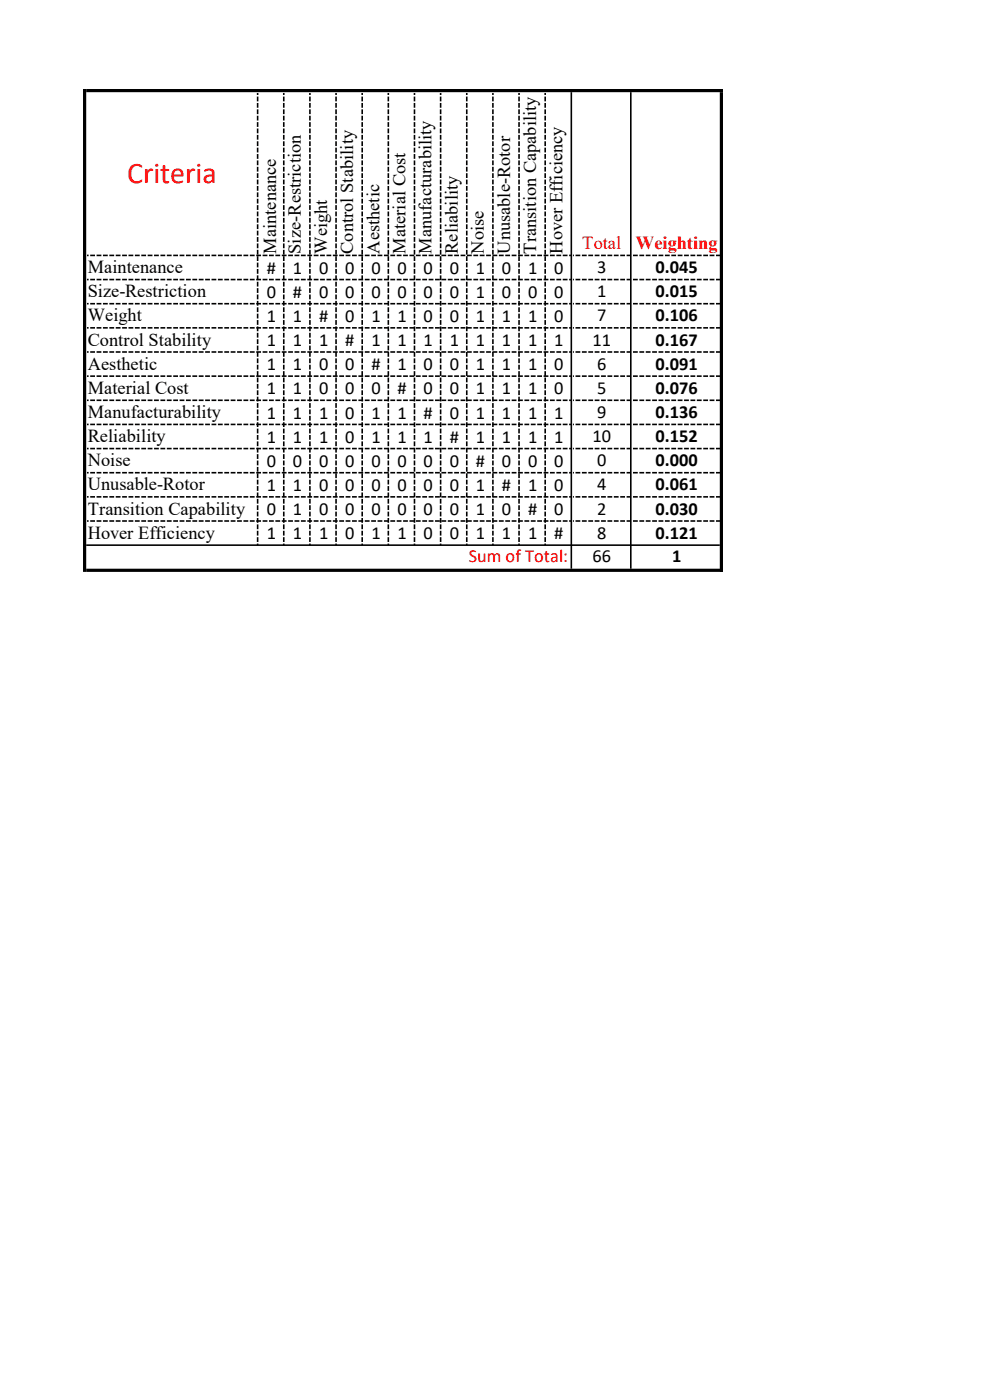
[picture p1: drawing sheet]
<svg xmlns="http://www.w3.org/2000/svg" width="210mm" height="297mm" viewBox="0 0 210 297" stroke-linecap="round" stroke-linejoin="round" font-family="sans-serif">
<defs><g id="words">
<text font-size="6.4" fill="#f00" x="27" y="38.9">Criteria</text>
<g font-size="3.9">
<text x="58.6" y="53.8" transform="rotate(-90 58.6 53.8)">Maintenance</text>
<text x="63.8" y="53.8" transform="rotate(-90 63.8 53.8)">Size-Restriction</text>
<text x="69.4" y="53.8" transform="rotate(-90 69.4 53.8)">Weight</text>
<text x="74.9" y="53.8" transform="rotate(-90 74.9 53.8)">Control Stability</text>
<text x="80.5" y="53.8" transform="rotate(-90 80.5 53.8)">Aesthetic</text>
<text x="86" y="53.8" transform="rotate(-90 86 53.8)">Material Cost</text>
<text x="91.6" y="53.8" transform="rotate(-90 91.6 53.8)">Manufacturability</text>
<text x="97.1" y="53.8" transform="rotate(-90 97.1 53.8)">Reliability</text>
<text x="102.7" y="53.8" transform="rotate(-90 102.7 53.8)">Noise</text>
<text x="108.2" y="53.8" transform="rotate(-90 108.2 53.8)">Unusable-Rotor</text>
<text x="113.8" y="53.8" transform="rotate(-90 113.8 53.8)">Transition Capability</text>
<text x="119.3" y="53.8" transform="rotate(-90 119.3 53.8)">Hover Efficiency</text>
<text x="18.6" y="58">Maintenance</text>
<text x="56.6" y="58.1">#</text>
<text x="62.1" y="58.1">1</text>
<text x="67.7" y="58.1">0</text>
<text x="73.2" y="58.1">0</text>
<text x="78.8" y="58.1">0</text>
<text x="84.3" y="58.1">0</text>
<text x="89.9" y="58.1">0</text>
<text x="95.4" y="58.1">0</text>
<text x="101" y="58.1">1</text>
<text x="106.5" y="58.1">0</text>
<text x="112.1" y="58.1">1</text>
<text x="117.6" y="58.1">0</text>
<text x="126.7" y="58">3</text>
<text x="139.1" y="58">0.045</text>
<text x="18.6" y="63.1">Size-Restriction</text>
<text x="56.6" y="63.2">0</text>
<text x="62.1" y="63.2">#</text>
<text x="67.7" y="63.2">0</text>
<text x="73.2" y="63.2">0</text>
<text x="78.8" y="63.2">0</text>
<text x="84.3" y="63.2">0</text>
<text x="89.9" y="63.2">0</text>
<text x="95.4" y="63.2">0</text>
<text x="101" y="63.2">1</text>
<text x="106.5" y="63.2">0</text>
<text x="112.1" y="63.2">0</text>
<text x="117.6" y="63.2">0</text>
<text x="126.7" y="63.1">1</text>
<text x="139.1" y="63.1">0.015</text>
<text x="18.6" y="68.2">Weight</text>
<text x="56.6" y="68.3">1</text>
<text x="62.1" y="68.3">1</text>
<text x="67.7" y="68.3">#</text>
<text x="73.2" y="68.3">0</text>
<text x="78.8" y="68.3">1</text>
<text x="84.3" y="68.3">1</text>
<text x="89.9" y="68.3">0</text>
<text x="95.4" y="68.3">0</text>
<text x="101" y="68.3">1</text>
<text x="106.5" y="68.3">1</text>
<text x="112.1" y="68.3">1</text>
<text x="117.6" y="68.3">0</text>
<text x="126.7" y="68.2">7</text>
<text x="139.1" y="68.2">0.106</text>
<text x="18.6" y="73.3">Control Stability</text>
<text x="56.6" y="73.4">1</text>
<text x="62.1" y="73.4">1</text>
<text x="67.7" y="73.4">1</text>
<text x="73.2" y="73.4">#</text>
<text x="78.8" y="73.4">1</text>
<text x="84.3" y="73.4">1</text>
<text x="89.9" y="73.4">1</text>
<text x="95.4" y="73.4">1</text>
<text x="101" y="73.4">1</text>
<text x="106.5" y="73.4">1</text>
<text x="112.1" y="73.4">1</text>
<text x="117.6" y="73.4">1</text>
<text x="125.7" y="73.3">11</text>
<text x="139.1" y="73.3">0.167</text>
<text x="18.6" y="78.4">Aesthetic</text>
<text x="18.6" y="83.6">Material Cost</text>
<text x="56.6" y="78.6">1</text>
<text x="56.6" y="83.7">1</text>
<text x="62.1" y="78.6">1</text>
<text x="62.1" y="83.7">1</text>
<text x="67.7" y="78.6">0</text>
<text x="67.7" y="83.7">0</text>
<text x="73.2" y="78.6">0</text>
<text x="73.2" y="83.7">0</text>
<text x="78.8" y="78.6">#</text>
<text x="78.8" y="83.7">0</text>
<text x="84.3" y="78.6">1</text>
<text x="84.3" y="83.7">#</text>
<text x="89.9" y="78.6">0</text>
<text x="89.9" y="83.7">0</text>
<text x="95.4" y="78.6">0</text>
<text x="95.4" y="83.7">0</text>
<text x="101" y="78.6">1</text>
<text x="101" y="83.7">1</text>
<text x="106.5" y="78.6">1</text>
<text x="106.5" y="83.7">1</text>
<text x="112.1" y="78.6">1</text>
<text x="112.1" y="83.7">1</text>
<text x="117.6" y="78.6">0</text>
<text x="117.6" y="83.7">0</text>
<text x="126.7" y="78.4">6</text>
<text x="126.7" y="83.6">5</text>
<text x="139.1" y="78.4">0.091</text>
<text x="139.1" y="83.6">0.076</text>
<text x="18.6" y="88.7">Manufacturability</text>
<text x="56.6" y="88.8">1</text>
<text x="62.1" y="88.8">1</text>
<text x="67.7" y="88.8">1</text>
<text x="73.2" y="88.8">0</text>
<text x="78.8" y="88.8">1</text>
<text x="84.3" y="88.8">1</text>
<text x="89.9" y="88.8">#</text>
<text x="95.4" y="88.8">0</text>
<text x="101" y="88.8">1</text>
<text x="106.5" y="88.8">1</text>
<text x="112.1" y="88.8">1</text>
<text x="117.6" y="88.8">1</text>
<text x="126.7" y="88.7">9</text>
<text x="139.1" y="88.7">0.136</text>
<text x="18.6" y="93.8">Reliability</text>
<text x="56.6" y="93.9">1</text>
<text x="62.1" y="93.9">1</text>
<text x="67.7" y="93.9">1</text>
<text x="73.2" y="93.9">0</text>
<text x="78.8" y="93.9">1</text>
<text x="84.3" y="93.9">1</text>
<text x="89.9" y="93.9">1</text>
<text x="95.4" y="93.9">#</text>
<text x="101" y="93.9">1</text>
<text x="106.5" y="93.9">1</text>
<text x="112.1" y="93.9">1</text>
<text x="117.6" y="93.9">1</text>
<text x="125.7" y="93.8">10</text>
<text x="139.1" y="93.8">0.152</text>
<text x="18.6" y="98.9">Noise</text>
<text x="56.6" y="99.1">0</text>
<text x="62.1" y="99.1">0</text>
<text x="67.7" y="99.1">0</text>
<text x="73.2" y="99.1">0</text>
<text x="78.8" y="99.1">0</text>
<text x="84.3" y="99.1">0</text>
<text x="89.9" y="99.1">0</text>
<text x="95.4" y="99.1">0</text>
<text x="101" y="99.1">#</text>
<text x="106.5" y="99.1">0</text>
<text x="112.1" y="99.1">0</text>
<text x="117.6" y="99.1">0</text>
<text x="126.7" y="98.9">0</text>
<text x="139.1" y="98.9">0.000</text>
<text x="18.6" y="104.1">Unusable-Rotor</text>
<text x="56.6" y="104.2">1</text>
<text x="62.1" y="104.2">1</text>
<text x="67.7" y="104.2">0</text>
<text x="73.2" y="104.2">0</text>
<text x="78.8" y="104.2">0</text>
<text x="84.3" y="104.2">0</text>
<text x="89.9" y="104.2">0</text>
<text x="95.4" y="104.2">0</text>
<text x="101" y="104.2">1</text>
<text x="106.5" y="104.2">#</text>
<text x="112.1" y="104.2">1</text>
<text x="117.6" y="104.2">0</text>
<text x="126.7" y="104.1">4</text>
<text x="139.1" y="104.1">0.061</text>
<text x="18.6" y="109.2">Transition Capability</text>
<text x="56.6" y="109.3">0</text>
<text x="62.1" y="109.3">1</text>
<text x="67.7" y="109.3">0</text>
<text x="73.2" y="109.3">0</text>
<text x="78.8" y="109.3">0</text>
<text x="84.3" y="109.3">0</text>
<text x="89.9" y="109.3">0</text>
<text x="95.4" y="109.3">0</text>
<text x="101" y="109.3">1</text>
<text x="106.5" y="109.3">0</text>
<text x="112.1" y="109.3">#</text>
<text x="117.6" y="109.3">0</text>
<text x="126.7" y="109.2">2</text>
<text x="139.1" y="109.2">0.030</text>
<text x="18.6" y="114.3">Hover Efficiency</text>
<text x="56.6" y="114.4">1</text>
<text x="62.1" y="114.4">1</text>
<text x="67.7" y="114.4">1</text>
<text x="73.2" y="114.4">0</text>
<text x="78.8" y="114.4">1</text>
<text x="84.3" y="114.4">1</text>
<text x="89.9" y="114.4">0</text>
<text x="95.4" y="114.4">0</text>
<text x="101" y="114.4">1</text>
<text x="106.5" y="114.4">1</text>
<text x="112.1" y="114.4">1</text>
<text x="117.6" y="114.4">#</text>
<text x="125.7" y="119.3">66</text>
<text x="126.7" y="114.3">8</text>
<text x="139.1" y="114.3">0.121</text>
<text x="142.6" y="119.3">1</text>
</g>
<g font-size="3.9" fill="#f00">
<text x="123.5" y="52.8">Total</text>
<text x="134.9" y="52.8">Weighting</text>
<text x="99.4" y="119.3">Sum of Total:</text>
</g>
</g></defs>
<g fill="#000">
<path d="M18.3 18.9h135.1v.7h-135.1zM134.3 54h1v.4h-1zM135.6 54h1.1v.4h-1.1zM137 54h1v.4h-1zM138.3 54h1.1v.4h-1.1zM139.7 54h1v.4h-1zM141.1 54h1v.4h-1zM142.4 54h1v.4h-1zM143.8 54h1v.4h-1zM145.1 54h1v.4h-1zM146.5 54h1v.4h-1zM147.8 54h1v.4h-1zM149.2 54h1v.4h-1zM150.5 54h1.1v.4h-1.1zM151.9 54h1v.4h-1zM134.3 59.1h1v.4h-1zM135.6 59.1h1.1v.4h-1.1zM137 59.1h1v.4h-1zM138.3 59.1h1.1v.4h-1.1zM139.7 59.1h1v.4h-1zM141.1 59.1h1v.4h-1zM142.4 59.1h1v.4h-1zM143.8 59.1h1v.4h-1zM145.1 59.1h1v.4h-1zM146.5 59.1h1v.4h-1zM147.8 59.1h1v.4h-1zM149.2 59.1h1v.4h-1zM150.5 59.1h1.1v.4h-1.1zM151.9 59.1h1v.4h-1zM134.3 64.3h1v.3h-1zM135.6 64.3h1.1v.3h-1.1zM137 64.3h1v.3h-1zM138.3 64.3h1.1v.3h-1.1zM139.7 64.3h1v.3h-1zM141.1 64.3h1v.3h-1zM142.4 64.3h1v.3h-1zM143.8 64.3h1v.3h-1zM145.1 64.3h1v.3h-1zM146.5 64.3h1v.3h-1zM147.8 64.3h1v.3h-1zM149.2 64.3h1v.3h-1zM150.5 64.3h1.1v.3h-1.1zM151.9 64.3h1v.3h-1zM134.3 69.4h1v.3h-1zM135.6 69.4h1.1v.3h-1.1zM137 69.4h1v.3h-1zM138.3 69.4h1.1v.3h-1.1zM139.7 69.4h1v.3h-1zM141.1 69.4h1v.3h-1zM142.4 69.4h1v.3h-1zM143.8 69.4h1v.3h-1zM145.1 69.4h1v.3h-1zM146.5 69.4h1v.3h-1zM147.8 69.4h1v.3h-1zM149.2 69.4h1v.3h-1zM150.5 69.4h1.1v.3h-1.1zM151.9 69.4h1v.3h-1zM134.3 74.5h1v.3h-1zM135.6 74.5h1.1v.3h-1.1zM137 74.5h1v.3h-1zM138.3 74.5h1.1v.3h-1.1zM139.7 74.5h1v.3h-1zM141.1 74.5h1v.3h-1zM142.4 74.5h1v.3h-1zM143.8 74.5h1v.3h-1zM145.1 74.5h1v.3h-1zM146.5 74.5h1v.3h-1zM147.8 74.5h1v.3h-1zM149.2 74.5h1v.3h-1zM150.5 74.5h1.1v.3h-1.1zM151.9 74.5h1v.3h-1zM134.3 79.6h1v.4h-1zM135.6 79.6h1.1v.4h-1.1zM137 79.6h1v.4h-1zM138.3 79.6h1.1v.4h-1.1zM139.7 79.6h1v.4h-1zM141.1 79.6h1v.4h-1zM142.4 79.6h1v.4h-1zM143.8 79.6h1v.4h-1zM145.1 79.6h1v.4h-1zM146.5 79.6h1v.4h-1zM147.8 79.6h1v.4h-1zM149.2 79.6h1v.4h-1zM150.5 79.6h1.1v.4h-1.1zM151.9 79.6h1v.4h-1zM134.3 84.8h1v.3h-1zM135.6 84.8h1.1v.3h-1.1zM137 84.8h1v.3h-1zM138.3 84.8h1.1v.3h-1.1zM139.7 84.8h1v.3h-1zM141.1 84.8h1v.3h-1zM142.4 84.8h1v.3h-1zM143.8 84.8h1v.3h-1zM145.1 84.8h1v.3h-1zM146.5 84.8h1v.3h-1zM147.8 84.8h1v.3h-1zM149.2 84.8h1v.3h-1zM150.5 84.8h1.1v.3h-1.1zM151.9 84.8h1v.3h-1zM134.3 89.9h1v.3h-1zM135.6 89.9h1.1v.3h-1.1zM137 89.9h1v.3h-1zM138.3 89.9h1.1v.3h-1.1zM139.7 89.9h1v.3h-1zM141.1 89.9h1v.3h-1zM142.4 89.9h1v.3h-1zM143.8 89.9h1v.3h-1zM145.1 89.9h1v.3h-1zM146.5 89.9h1v.3h-1zM147.8 89.9h1v.3h-1zM149.2 89.9h1v.3h-1zM150.5 89.9h1.1v.3h-1.1zM151.9 89.9h1v.3h-1zM134.3 95h1v.3h-1zM135.6 95h1.1v.3h-1.1zM137 95h1v.3h-1zM138.3 95h1.1v.3h-1.1zM139.7 95h1v.3h-1zM141.1 95h1v.3h-1zM142.4 95h1v.3h-1zM143.8 95h1v.3h-1zM145.1 95h1v.3h-1zM146.5 95h1v.3h-1zM147.8 95h1v.3h-1zM149.2 95h1v.3h-1zM150.5 95h1.1v.3h-1.1zM151.9 95h1v.3h-1zM134.3 100.1h1v.4h-1zM135.6 100.1h1.1v.4h-1.1zM137 100.1h1v.4h-1zM138.3 100.1h1.1v.4h-1.1zM139.7 100.1h1v.4h-1zM141.1 100.1h1v.4h-1zM142.4 100.1h1v.4h-1zM143.8 100.1h1v.4h-1zM145.1 100.1h1v.4h-1zM146.5 100.1h1v.4h-1zM147.8 100.1h1v.4h-1zM149.2 100.1h1v.4h-1zM150.5 100.1h1.1v.4h-1.1zM151.9 100.1h1v.4h-1zM134.3 105.2h1v.4h-1zM135.6 105.2h1.1v.4h-1.1zM137 105.2h1v.4h-1zM138.3 105.2h1.1v.4h-1.1zM139.7 105.2h1v.4h-1zM141.1 105.2h1v.4h-1zM142.4 105.2h1v.4h-1zM143.8 105.2h1v.4h-1zM145.1 105.2h1v.4h-1zM146.5 105.2h1v.4h-1zM147.8 105.2h1v.4h-1zM149.2 105.2h1v.4h-1zM150.5 105.2h1.1v.4h-1.1zM151.9 105.2h1v.4h-1zM134.3 110.4h1v.3h-1zM135.6 110.4h1.1v.3h-1.1zM137 110.4h1v.3h-1zM138.3 110.4h1.1v.3h-1.1zM139.7 110.4h1v.3h-1zM141.1 110.4h1v.3h-1zM142.4 110.4h1v.3h-1zM143.8 110.4h1v.3h-1zM145.1 110.4h1v.3h-1zM146.5 110.4h1v.3h-1zM147.8 110.4h1v.3h-1zM149.2 110.4h1v.3h-1zM150.5 110.4h1.1v.3h-1.1zM151.9 110.4h1v.3h-1zM18.3 115.5h134.4v.3h-134.4zM18.3 120.6h135.1v.7h-135.1z" fill-rule="evenodd"/>
<path d="M18.5 54h.3v.4h-.3zM19.1 54h1.1v.4h-1.1zM20.5 54h1v.4h-1zM21.8 54h1.1v.4h-1.1zM23.2 54h1v.4h-1zM24.6 54h1v.4h-1zM25.9 54h1v.4h-1zM27.3 54h1v.4h-1zM28.6 54h1v.4h-1zM30 54h1v.4h-1zM31.3 54h1v.4h-1zM32.7 54h1v.4h-1zM34 54h1.1v.4h-1.1zM35.4 54h1v.4h-1zM36.7 54h1.1v.4h-1.1zM38.1 54h1v.4h-1zM39.5 54h1v.4h-1zM40.8 54h1v.4h-1zM42.2 54h1v.4h-1zM43.5 54h1v.4h-1zM44.9 54h1v.4h-1zM46.2 54h1v.4h-1zM47.6 54h1v.4h-1zM48.9 54h1.1v.4h-1.1zM50.3 54h1v.4h-1zM51.6 54h1.1v.4h-1.1zM53 54h1v.4h-1zM54.4 54h1v.4h-1zM55.7 54h1v.4h-1zM57.1 54h1v.4h-1zM58.4 54h1v.4h-1zM59.8 54h1v.4h-1zM61.1 54h1v.4h-1zM62.5 54h1v.4h-1zM63.8 54h1.1v.4h-1.1zM65.2 54h1v.4h-1zM66.5 54h1.1v.4h-1.1zM67.9 54h1v.4h-1zM69.3 54h1v.4h-1zM70.6 54h1v.4h-1zM72 54h1v.4h-1zM73.3 54h1v.4h-1zM74.7 54h1v.4h-1zM76 54h1v.4h-1zM77.4 54h1v.4h-1zM78.7 54h1.1v.4h-1.1zM80.1 54h1v.4h-1zM81.4 54h1.1v.4h-1.1zM82.8 54h1v.4h-1zM84.2 54h1v.4h-1zM85.5 54h1v.4h-1zM86.9 54h1v.4h-1zM88.2 54h1v.4h-1zM89.6 54h1v.4h-1zM90.9 54h1v.4h-1zM92.3 54h1v.4h-1zM93.6 54h1.1v.4h-1.1zM95 54h1v.4h-1zM96.4 54h1v.4h-1zM97.7 54h1v.4h-1zM99.1 54h1v.4h-1zM100.4 54h1v.4h-1zM101.8 54h1v.4h-1zM103.1 54h1v.4h-1zM104.5 54h1v.4h-1zM105.8 54h1v.4h-1zM107.2 54h1v.4h-1zM108.5 54h1.1v.4h-1.1zM109.9 54h1v.4h-1zM111.3 54h1v.4h-1zM112.6 54h1v.4h-1zM114 54h1v.4h-1zM115.3 54h1v.4h-1zM116.7 54h1v.4h-1zM118 54h1v.4h-1zM119.4 54h1v.4h-1zM120.7 54h.5v.4h-.5zM121.5 54h.3v.4h-.3zM122.1 54h1v.4h-1zM123.4 54h1.1v.4h-1.1zM124.8 54h1v.4h-1zM126.2 54h1v.4h-1zM127.5 54h1v.4h-1zM128.9 54h1v.4h-1zM130.2 54h1v.4h-1zM131.6 54h1v.4h-1zM132.9 54h.9v.4h-.9zM18.5 59.1h.3v.4h-.3zM19.1 59.1h1.1v.4h-1.1zM20.5 59.1h1v.4h-1zM21.8 59.1h1.1v.4h-1.1zM23.2 59.1h1v.4h-1zM24.6 59.1h1v.4h-1zM25.9 59.1h1v.4h-1zM27.3 59.1h1v.4h-1zM28.6 59.1h1v.4h-1zM30 59.1h1v.4h-1zM31.3 59.1h1v.4h-1zM32.7 59.1h1v.4h-1zM34 59.1h1.1v.4h-1.1zM35.4 59.1h1v.4h-1zM36.7 59.1h1.1v.4h-1.1zM38.1 59.1h1v.4h-1zM39.5 59.1h1v.4h-1zM40.8 59.1h1v.4h-1zM42.2 59.1h1v.4h-1zM43.5 59.1h1v.4h-1zM44.9 59.1h1v.4h-1zM46.2 59.1h1v.4h-1zM47.6 59.1h1v.4h-1zM48.9 59.1h1.1v.4h-1.1zM50.3 59.1h1v.4h-1zM51.6 59.1h1.1v.4h-1.1zM53 59.1h1v.4h-1zM54.4 59.1h1v.4h-1zM55.7 59.1h1v.4h-1zM57.1 59.1h1v.4h-1zM58.4 59.1h1v.4h-1zM59.8 59.1h1v.4h-1zM61.1 59.1h1v.4h-1zM62.5 59.1h1v.4h-1zM63.8 59.1h1.1v.4h-1.1zM65.2 59.1h1v.4h-1zM66.5 59.1h1.1v.4h-1.1zM67.9 59.1h1v.4h-1zM69.3 59.1h1v.4h-1zM70.6 59.1h1v.4h-1zM72 59.1h1v.4h-1zM73.3 59.1h1v.4h-1zM74.7 59.1h1v.4h-1zM76 59.1h1v.4h-1zM77.4 59.1h1v.4h-1zM78.7 59.1h1.1v.4h-1.1zM80.1 59.1h1v.4h-1zM81.4 59.1h1.1v.4h-1.1zM82.8 59.1h1v.4h-1zM84.2 59.1h1v.4h-1zM85.5 59.1h1v.4h-1zM86.9 59.1h1v.4h-1zM88.2 59.1h1v.4h-1zM89.6 59.1h1v.4h-1zM90.9 59.1h1v.4h-1zM92.3 59.1h1v.4h-1zM93.6 59.1h1.1v.4h-1.1zM95 59.1h1v.4h-1zM96.4 59.1h1v.4h-1zM97.7 59.1h1v.4h-1zM99.1 59.1h1v.4h-1zM100.4 59.1h1v.4h-1zM101.8 59.1h1v.4h-1zM103.1 59.1h1v.4h-1zM104.5 59.1h1v.4h-1zM105.8 59.1h1v.4h-1zM107.2 59.1h1v.4h-1zM108.5 59.1h1.1v.4h-1.1zM109.9 59.1h1v.4h-1zM111.3 59.1h1v.4h-1zM112.6 59.1h1v.4h-1zM114 59.1h1v.4h-1zM115.3 59.1h1v.4h-1zM116.7 59.1h1v.4h-1zM118 59.1h1v.4h-1zM119.4 59.1h1v.4h-1zM120.7 59.1h.5v.4h-.5zM121.5 59.1h.3v.4h-.3zM122.1 59.1h1v.4h-1zM123.4 59.1h1.1v.4h-1.1zM124.8 59.1h1v.4h-1zM126.2 59.1h1v.4h-1zM127.5 59.1h1v.4h-1zM128.9 59.1h1v.4h-1zM130.2 59.1h1v.4h-1zM131.6 59.1h1v.4h-1zM132.9 59.1h.9v.4h-.9zM18.5 64.3h.3v.3h-.3zM19.1 64.3h1.1v.3h-1.1zM20.5 64.3h1v.3h-1zM21.8 64.3h1.1v.3h-1.1zM23.2 64.3h1v.3h-1zM24.6 64.3h1v.3h-1zM25.9 64.3h1v.3h-1zM27.3 64.3h1v.3h-1zM28.6 64.3h1v.3h-1zM30 64.3h1v.3h-1zM31.3 64.3h1v.3h-1zM32.7 64.3h1v.3h-1zM34 64.3h1.1v.3h-1.1zM35.4 64.3h1v.3h-1zM36.7 64.3h1.1v.3h-1.1zM38.1 64.3h1v.3h-1zM39.5 64.3h1v.3h-1zM40.8 64.3h1v.3h-1zM42.2 64.3h1v.3h-1zM43.5 64.3h1v.3h-1zM44.9 64.3h1v.3h-1zM46.2 64.3h1v.3h-1zM47.6 64.3h1v.3h-1zM48.9 64.3h1.1v.3h-1.1zM50.3 64.3h1v.3h-1zM51.6 64.3h1.1v.3h-1.1zM53 64.3h1v.3h-1zM54.4 64.3h1v.3h-1zM55.7 64.3h1v.3h-1zM57.1 64.3h1v.3h-1zM58.4 64.3h1v.3h-1zM59.8 64.3h1v.3h-1zM61.1 64.3h1v.3h-1zM62.5 64.3h1v.3h-1zM63.8 64.3h1.1v.3h-1.1zM65.2 64.3h1v.3h-1zM66.5 64.3h1.1v.3h-1.1zM67.9 64.3h1v.3h-1zM69.3 64.3h1v.3h-1zM70.6 64.3h1v.3h-1zM72 64.3h1v.3h-1zM73.3 64.3h1v.3h-1zM74.7 64.3h1v.3h-1zM76 64.3h1v.3h-1zM77.4 64.3h1v.3h-1zM78.7 64.3h1.1v.3h-1.1zM80.1 64.3h1v.3h-1zM81.4 64.3h1.1v.3h-1.1zM82.8 64.3h1v.3h-1zM84.2 64.3h1v.3h-1zM85.5 64.3h1v.3h-1zM86.9 64.3h1v.3h-1zM88.2 64.3h1v.3h-1zM89.6 64.3h1v.3h-1zM90.9 64.3h1v.3h-1zM92.3 64.3h1v.3h-1zM93.6 64.3h1.1v.3h-1.1zM95 64.3h1v.3h-1zM96.4 64.3h1v.3h-1zM97.7 64.3h1v.3h-1zM99.1 64.3h1v.3h-1zM100.4 64.3h1v.3h-1zM101.8 64.3h1v.3h-1zM103.1 64.3h1v.3h-1zM104.5 64.3h1v.3h-1zM105.8 64.3h1v.3h-1zM107.2 64.3h1v.3h-1zM108.5 64.3h1.1v.3h-1.1zM109.9 64.3h1v.3h-1zM111.3 64.3h1v.3h-1zM112.6 64.3h1v.3h-1zM114 64.3h1v.3h-1zM115.3 64.3h1v.3h-1zM116.7 64.3h1v.3h-1zM118 64.3h1v.3h-1zM119.4 64.3h1v.3h-1zM120.7 64.3h.5v.3h-.5zM121.5 64.3h.3v.3h-.3zM122.1 64.3h1v.3h-1zM123.4 64.3h1.1v.3h-1.1zM124.8 64.3h1v.3h-1zM126.2 64.3h1v.3h-1zM127.5 64.3h1v.3h-1zM128.9 64.3h1v.3h-1zM130.2 64.3h1v.3h-1zM131.6 64.3h1v.3h-1zM132.9 64.3h.9v.3h-.9zM18.5 69.4h.3v.3h-.3zM19.1 69.4h1.1v.3h-1.1zM20.5 69.4h1v.3h-1zM21.8 69.4h1.1v.3h-1.1zM23.2 69.4h1v.3h-1zM24.6 69.4h1v.3h-1zM25.9 69.4h1v.3h-1zM27.3 69.4h1v.3h-1zM28.6 69.4h1v.3h-1zM30 69.4h1v.3h-1zM31.3 69.4h1v.3h-1zM32.7 69.4h1v.3h-1zM34 69.4h1.1v.3h-1.1zM35.4 69.4h1v.3h-1zM36.7 69.4h1.1v.3h-1.1zM38.1 69.4h1v.3h-1zM39.5 69.4h1v.3h-1zM40.8 69.4h1v.3h-1zM42.2 69.4h1v.3h-1zM43.5 69.4h1v.3h-1zM44.9 69.4h1v.3h-1zM46.2 69.4h1v.3h-1zM47.6 69.4h1v.3h-1zM48.9 69.4h1.1v.3h-1.1zM50.3 69.4h1v.3h-1zM51.6 69.4h1.1v.3h-1.1zM53 69.4h1v.3h-1zM54.4 69.4h1v.3h-1zM55.7 69.4h1v.3h-1zM57.1 69.4h1v.3h-1zM58.4 69.4h1v.3h-1zM59.8 69.4h1v.3h-1zM61.1 69.4h1v.3h-1zM62.5 69.4h1v.3h-1zM63.8 69.4h1.1v.3h-1.1zM65.2 69.4h1v.3h-1zM66.5 69.4h1.1v.3h-1.1zM67.9 69.4h1v.3h-1zM69.3 69.4h1v.3h-1zM70.6 69.4h1v.3h-1zM72 69.4h1v.3h-1zM73.3 69.4h1v.3h-1zM74.7 69.4h1v.3h-1zM76 69.4h1v.3h-1zM77.4 69.4h1v.3h-1zM78.7 69.4h1.1v.3h-1.1zM80.1 69.4h1v.3h-1zM81.4 69.4h1.1v.3h-1.1zM82.8 69.4h1v.3h-1zM84.2 69.4h1v.3h-1zM85.5 69.4h1v.3h-1zM86.9 69.4h1v.3h-1zM88.2 69.4h1v.3h-1zM89.6 69.4h1v.3h-1zM90.9 69.4h1v.3h-1zM92.3 69.4h1v.3h-1zM93.6 69.4h1.1v.3h-1.1zM95 69.4h1v.3h-1zM96.4 69.4h1v.3h-1zM97.7 69.4h1v.3h-1zM99.1 69.4h1v.3h-1zM100.4 69.4h1v.3h-1zM101.8 69.4h1v.3h-1zM103.1 69.4h1v.3h-1zM104.5 69.4h1v.3h-1zM105.8 69.4h1v.3h-1zM107.2 69.4h1v.3h-1zM108.5 69.4h1.1v.3h-1.1zM109.9 69.4h1v.3h-1zM111.3 69.4h1v.3h-1zM112.6 69.4h1v.3h-1zM114 69.4h1v.3h-1zM115.3 69.4h1v.3h-1zM116.7 69.4h1v.3h-1zM118 69.4h1v.3h-1zM119.4 69.4h1v.3h-1zM120.7 69.4h.5v.3h-.5zM121.5 69.4h.3v.3h-.3zM122.1 69.4h1v.3h-1zM123.4 69.4h1.1v.3h-1.1zM124.8 69.4h1v.3h-1zM126.2 69.4h1v.3h-1zM127.5 69.4h1v.3h-1zM128.9 69.4h1v.3h-1zM130.2 69.4h1v.3h-1zM131.6 69.4h1v.3h-1zM132.9 69.4h.9v.3h-.9zM18.5 74.5h.3v.3h-.3zM19.1 74.5h1.1v.3h-1.1zM20.5 74.5h1v.3h-1zM21.8 74.5h1.1v.3h-1.1zM23.2 74.5h1v.3h-1zM24.6 74.5h1v.3h-1zM25.9 74.5h1v.3h-1zM27.3 74.5h1v.3h-1zM28.6 74.5h1v.3h-1zM30 74.5h1v.3h-1zM31.3 74.5h1v.3h-1zM32.7 74.5h1v.3h-1zM34 74.5h1.1v.3h-1.1zM35.4 74.5h1v.3h-1zM36.7 74.5h1.1v.3h-1.1zM38.1 74.5h1v.3h-1zM39.5 74.5h1v.3h-1zM40.8 74.5h1v.3h-1zM42.2 74.5h1v.3h-1zM43.5 74.5h1v.3h-1zM44.9 74.5h1v.3h-1zM46.2 74.5h1v.3h-1zM47.6 74.5h1v.3h-1zM48.9 74.5h1.1v.3h-1.1zM50.3 74.5h1v.3h-1zM51.6 74.5h1.1v.3h-1.1zM53 74.5h1v.3h-1zM54.4 74.5h1v.3h-1zM55.7 74.5h1v.3h-1zM57.1 74.5h1v.3h-1zM58.4 74.5h1v.3h-1zM59.8 74.5h1v.3h-1zM61.1 74.5h1v.3h-1zM62.5 74.5h1v.3h-1zM63.8 74.5h1.1v.3h-1.1zM65.2 74.5h1v.3h-1zM66.5 74.5h1.1v.3h-1.1zM67.9 74.5h1v.3h-1zM69.3 74.5h1v.3h-1zM70.6 74.5h1v.3h-1zM72 74.5h1v.3h-1zM73.3 74.5h1v.3h-1zM74.7 74.5h1v.3h-1zM76 74.5h1v.3h-1zM77.4 74.5h1v.3h-1zM78.7 74.5h1.1v.3h-1.1zM80.1 74.5h1v.3h-1zM81.4 74.5h1.1v.3h-1.1zM82.8 74.5h1v.3h-1zM84.2 74.5h1v.3h-1zM85.5 74.5h1v.3h-1zM86.9 74.5h1v.3h-1zM88.2 74.5h1v.3h-1zM89.6 74.5h1v.3h-1zM90.9 74.5h1v.3h-1zM92.3 74.5h1v.3h-1zM93.6 74.5h1.1v.3h-1.1zM95 74.5h1v.3h-1zM96.4 74.5h1v.3h-1zM97.7 74.5h1v.3h-1zM99.1 74.5h1v.3h-1zM100.4 74.5h1v.3h-1zM101.8 74.5h1v.3h-1zM103.1 74.5h1v.3h-1zM104.5 74.5h1v.3h-1zM105.8 74.5h1v.3h-1zM107.2 74.5h1v.3h-1zM108.5 74.5h1.1v.3h-1.1zM109.9 74.5h1v.3h-1zM111.3 74.5h1v.3h-1zM112.6 74.5h1v.3h-1zM114 74.5h1v.3h-1zM115.3 74.5h1v.3h-1zM116.7 74.5h1v.3h-1zM118 74.5h1v.3h-1zM119.4 74.5h1v.3h-1zM120.7 74.5h.5v.3h-.5zM121.5 74.5h.3v.3h-.3zM122.1 74.5h1v.3h-1zM123.4 74.5h1.1v.3h-1.1zM124.8 74.5h1v.3h-1zM126.2 74.5h1v.3h-1zM127.5 74.5h1v.3h-1zM128.9 74.5h1v.3h-1zM130.2 74.5h1v.3h-1zM131.6 74.5h1v.3h-1zM132.9 74.5h.9v.3h-.9zM18.5 79.6h.3v.4h-.3zM19.1 79.6h1.1v.4h-1.1zM20.5 79.6h1v.4h-1zM21.8 79.6h1.1v.4h-1.1zM23.2 79.6h1v.4h-1zM24.6 79.6h1v.4h-1zM25.9 79.6h1v.4h-1zM27.3 79.6h1v.4h-1zM28.6 79.6h1v.4h-1zM30 79.6h1v.4h-1zM31.3 79.6h1v.4h-1zM32.7 79.6h1v.4h-1zM34 79.6h1.1v.4h-1.1zM35.4 79.6h1v.4h-1zM36.7 79.6h1.1v.4h-1.1zM38.1 79.6h1v.4h-1zM39.5 79.6h1v.4h-1zM40.8 79.6h1v.4h-1zM42.2 79.6h1v.4h-1zM43.5 79.6h1v.4h-1zM44.9 79.6h1v.4h-1zM46.2 79.6h1v.4h-1zM47.6 79.6h1v.4h-1zM48.9 79.6h1.1v.4h-1.1zM50.3 79.6h1v.4h-1zM51.6 79.6h1.1v.4h-1.1zM53 79.6h1v.4h-1zM54.4 79.6h1v.4h-1zM55.7 79.6h1v.4h-1zM57.1 79.6h1v.4h-1zM58.4 79.6h1v.4h-1zM59.8 79.6h1v.4h-1zM61.1 79.6h1v.4h-1zM62.5 79.6h1v.4h-1zM63.8 79.6h1.1v.4h-1.1zM65.2 79.6h1v.4h-1zM66.5 79.6h1.1v.4h-1.1zM67.9 79.6h1v.4h-1zM69.3 79.6h1v.4h-1zM70.6 79.6h1v.4h-1zM72 79.6h1v.4h-1zM73.3 79.6h1v.4h-1zM74.7 79.6h1v.4h-1zM76 79.6h1v.4h-1zM77.4 79.6h1v.4h-1zM78.7 79.6h1.1v.4h-1.1zM80.1 79.6h1v.4h-1zM81.4 79.6h1.1v.4h-1.1zM82.8 79.6h1v.4h-1zM84.2 79.6h1v.4h-1zM85.5 79.6h1v.4h-1zM86.9 79.6h1v.4h-1zM88.2 79.6h1v.4h-1zM89.6 79.6h1v.4h-1zM90.9 79.6h1v.4h-1zM92.3 79.6h1v.4h-1zM93.6 79.6h1.1v.4h-1.1zM95 79.6h1v.4h-1zM96.4 79.6h1v.4h-1zM97.7 79.6h1v.4h-1zM99.1 79.6h1v.4h-1zM100.4 79.6h1v.4h-1zM101.8 79.6h1v.4h-1zM103.1 79.6h1v.4h-1zM104.5 79.6h1v.4h-1zM105.8 79.6h1v.4h-1zM107.2 79.6h1v.4h-1zM108.5 79.6h1.1v.4h-1.1zM109.9 79.6h1v.4h-1zM111.3 79.6h1v.4h-1zM112.6 79.6h1v.4h-1zM114 79.6h1v.4h-1zM115.3 79.6h1v.4h-1zM116.7 79.6h1v.4h-1zM118 79.6h1v.4h-1zM119.4 79.6h1v.4h-1zM120.7 79.6h.5v.4h-.5zM121.5 79.6h.3v.4h-.3zM122.1 79.6h1v.4h-1zM123.4 79.6h1.1v.4h-1.1zM124.8 79.6h1v.4h-1zM126.2 79.6h1v.4h-1zM127.5 79.6h1v.4h-1zM128.9 79.6h1v.4h-1zM130.2 79.6h1v.4h-1zM131.6 79.6h1v.4h-1zM132.9 79.6h.9v.4h-.9zM18.5 84.8h.3v.3h-.3zM19.1 84.8h1.1v.3h-1.1zM20.5 84.8h1v.3h-1zM21.8 84.8h1.1v.3h-1.1zM23.2 84.8h1v.3h-1zM24.6 84.8h1v.3h-1zM25.9 84.8h1v.3h-1zM27.3 84.8h1v.3h-1zM28.6 84.8h1v.3h-1zM30 84.8h1v.3h-1zM31.3 84.8h1v.3h-1zM32.7 84.8h1v.3h-1zM34 84.8h1.1v.3h-1.1zM35.4 84.8h1v.3h-1zM36.7 84.8h1.1v.3h-1.1zM38.1 84.8h1v.3h-1zM39.5 84.8h1v.3h-1zM40.8 84.8h1v.3h-1zM42.2 84.8h1v.3h-1zM43.5 84.8h1v.3h-1zM44.9 84.8h1v.3h-1zM46.2 84.8h1v.3h-1zM47.6 84.8h1v.3h-1zM48.9 84.8h1.1v.3h-1.1zM50.3 84.8h1v.3h-1zM51.6 84.8h1.1v.3h-1.1zM53 84.8h1v.3h-1zM54.4 84.8h1v.3h-1zM55.7 84.8h1v.3h-1zM57.1 84.8h1v.3h-1zM58.4 84.8h1v.3h-1zM59.8 84.8h1v.3h-1zM61.1 84.8h1v.3h-1zM62.5 84.8h1v.3h-1zM63.8 84.8h1.1v.3h-1.1zM65.2 84.8h1v.3h-1zM66.5 84.8h1.1v.3h-1.1zM67.9 84.8h1v.3h-1zM69.3 84.8h1v.3h-1zM70.6 84.8h1v.3h-1zM72 84.8h1v.3h-1zM73.3 84.8h1v.3h-1zM74.7 84.8h1v.3h-1zM76 84.8h1v.3h-1zM77.4 84.8h1v.3h-1zM78.7 84.8h1.1v.3h-1.1zM80.1 84.8h1v.3h-1zM81.4 84.8h1.1v.3h-1.1zM82.8 84.8h1v.3h-1zM84.2 84.8h1v.3h-1zM85.5 84.8h1v.3h-1zM86.9 84.8h1v.3h-1zM88.2 84.8h1v.3h-1zM89.6 84.8h1v.3h-1zM90.9 84.8h1v.3h-1zM92.3 84.8h1v.3h-1zM93.6 84.8h1.1v.3h-1.1zM95 84.8h1v.3h-1zM96.4 84.8h1v.3h-1zM97.7 84.8h1v.3h-1zM99.1 84.8h1v.3h-1zM100.4 84.8h1v.3h-1zM101.8 84.8h1v.3h-1zM103.1 84.8h1v.3h-1zM104.5 84.8h1v.3h-1zM105.8 84.8h1v.3h-1zM107.2 84.8h1v.3h-1zM108.5 84.8h1.1v.3h-1.1zM109.9 84.8h1v.3h-1zM111.3 84.8h1v.3h-1zM112.6 84.8h1v.3h-1zM114 84.8h1v.3h-1zM115.3 84.8h1v.3h-1zM116.7 84.8h1v.3h-1zM118 84.8h1v.3h-1zM119.4 84.8h1v.3h-1zM120.7 84.8h.5v.3h-.5zM121.5 84.8h.3v.3h-.3zM122.1 84.8h1v.3h-1zM123.4 84.8h1.1v.3h-1.1zM124.8 84.8h1v.3h-1zM126.2 84.8h1v.3h-1zM127.5 84.8h1v.3h-1zM128.9 84.8h1v.3h-1zM130.2 84.8h1v.3h-1zM131.6 84.8h1v.3h-1zM132.9 84.8h.9v.3h-.9zM18.5 89.9h.3v.3h-.3zM19.1 89.9h1.1v.3h-1.1zM20.5 89.9h1v.3h-1zM21.8 89.9h1.1v.3h-1.1zM23.2 89.9h1v.3h-1zM24.6 89.9h1v.3h-1zM25.9 89.9h1v.3h-1zM27.3 89.9h1v.3h-1zM28.6 89.9h1v.3h-1zM30 89.9h1v.3h-1zM31.3 89.9h1v.3h-1zM32.7 89.9h1v.3h-1zM34 89.9h1.1v.3h-1.1zM35.4 89.9h1v.3h-1zM36.7 89.9h1.1v.3h-1.1zM38.1 89.9h1v.3h-1zM39.5 89.9h1v.3h-1zM40.8 89.9h1v.3h-1zM42.2 89.9h1v.3h-1zM43.5 89.9h1v.3h-1zM44.9 89.9h1v.3h-1zM46.2 89.9h1v.3h-1zM47.6 89.9h1v.3h-1zM48.9 89.9h1.1v.3h-1.1zM50.3 89.9h1v.3h-1zM51.6 89.9h1.1v.3h-1.1zM53 89.9h1v.3h-1zM54.4 89.9h1v.3h-1zM55.7 89.9h1v.3h-1zM57.1 89.9h1v.3h-1zM58.4 89.9h1v.3h-1zM59.8 89.9h1v.3h-1zM61.1 89.9h1v.3h-1zM62.5 89.9h1v.3h-1zM63.8 89.9h1.1v.3h-1.1zM65.2 89.9h1v.3h-1zM66.5 89.9h1.1v.3h-1.1zM67.9 89.9h1v.3h-1zM69.3 89.9h1v.3h-1zM70.6 89.9h1v.3h-1zM72 89.9h1v.3h-1zM73.3 89.9h1v.3h-1zM74.7 89.9h1v.3h-1zM76 89.9h1v.3h-1zM77.4 89.9h1v.3h-1zM78.7 89.9h1.1v.3h-1.1zM80.1 89.9h1v.3h-1zM81.4 89.9h1.1v.3h-1.1zM82.8 89.9h1v.3h-1zM84.2 89.9h1v.3h-1zM85.5 89.9h1v.3h-1zM86.9 89.9h1v.3h-1zM88.2 89.9h1v.3h-1zM89.6 89.9h1v.3h-1zM90.9 89.9h1v.3h-1zM92.3 89.9h1v.3h-1zM93.6 89.9h1.1v.3h-1.1zM95 89.9h1v.3h-1zM96.4 89.9h1v.3h-1zM97.7 89.9h1v.3h-1zM99.1 89.9h1v.3h-1zM100.4 89.9h1v.3h-1zM101.8 89.9h1v.3h-1zM103.1 89.9h1v.3h-1zM104.5 89.9h1v.3h-1zM105.8 89.9h1v.3h-1zM107.2 89.9h1v.3h-1zM108.5 89.9h1.1v.3h-1.1zM109.9 89.9h1v.3h-1zM111.3 89.9h1v.3h-1zM112.6 89.9h1v.3h-1zM114 89.9h1v.3h-1zM115.3 89.9h1v.3h-1zM116.7 89.9h1v.3h-1zM118 89.9h1v.3h-1zM119.4 89.9h1v.3h-1zM120.7 89.9h.5v.3h-.5zM121.5 89.9h.3v.3h-.3zM122.1 89.9h1v.3h-1zM123.4 89.9h1.1v.3h-1.1zM124.8 89.9h1v.3h-1zM126.2 89.9h1v.3h-1zM127.5 89.9h1v.3h-1zM128.9 89.9h1v.3h-1zM130.2 89.9h1v.3h-1zM131.6 89.9h1v.3h-1zM132.9 89.9h.9v.3h-.9zM18.5 95h.3v.3h-.3zM19.1 95h1.1v.3h-1.1zM20.5 95h1v.3h-1zM21.8 95h1.1v.3h-1.1zM23.2 95h1v.3h-1zM24.6 95h1v.3h-1zM25.9 95h1v.3h-1zM27.3 95h1v.3h-1zM28.6 95h1v.3h-1zM30 95h1v.3h-1zM31.3 95h1v.3h-1zM32.7 95h1v.3h-1zM34 95h1.1v.3h-1.1zM35.4 95h1v.3h-1zM36.7 95h1.1v.3h-1.1zM38.1 95h1v.3h-1zM39.5 95h1v.3h-1zM40.8 95h1v.3h-1zM42.2 95h1v.3h-1zM43.5 95h1v.3h-1zM44.9 95h1v.3h-1zM46.2 95h1v.3h-1zM47.6 95h1v.3h-1zM48.9 95h1.1v.3h-1.1zM50.3 95h1v.3h-1zM51.6 95h1.1v.3h-1.1zM53 95h1v.3h-1zM54.4 95h1v.3h-1zM55.7 95h1v.3h-1zM57.1 95h1v.3h-1zM58.4 95h1v.3h-1zM59.8 95h1v.3h-1zM61.1 95h1v.3h-1zM62.5 95h1v.3h-1zM63.8 95h1.1v.3h-1.1zM65.2 95h1v.3h-1zM66.5 95h1.1v.3h-1.1zM67.9 95h1v.3h-1zM69.3 95h1v.3h-1zM70.6 95h1v.3h-1zM72 95h1v.3h-1zM73.3 95h1v.3h-1zM74.7 95h1v.3h-1zM76 95h1v.3h-1zM77.4 95h1v.3h-1zM78.7 95h1.1v.3h-1.1zM80.1 95h1v.3h-1zM81.4 95h1.1v.3h-1.1zM82.8 95h1v.3h-1zM84.2 95h1v.3h-1zM85.5 95h1v.3h-1zM86.9 95h1v.3h-1zM88.2 95h1v.3h-1zM89.6 95h1v.3h-1zM90.9 95h1v.3h-1zM92.3 95h1v.3h-1zM93.6 95h1.1v.3h-1.1zM95 95h1v.3h-1zM96.4 95h1v.3h-1zM97.7 95h1v.3h-1zM99.1 95h1v.3h-1zM100.4 95h1v.3h-1zM101.8 95h1v.3h-1zM103.1 95h1v.3h-1zM104.5 95h1v.3h-1zM105.8 95h1v.3h-1zM107.2 95h1v.3h-1zM108.5 95h1.1v.3h-1.1zM109.9 95h1v.3h-1zM111.3 95h1v.3h-1zM112.6 95h1v.3h-1zM114 95h1v.3h-1zM115.3 95h1v.3h-1zM116.7 95h1v.3h-1zM118 95h1v.3h-1zM119.4 95h1v.3h-1zM120.7 95h.5v.3h-.5zM121.5 95h.3v.3h-.3zM122.1 95h1v.3h-1zM123.4 95h1.1v.3h-1.1zM124.8 95h1v.3h-1zM126.2 95h1v.3h-1zM127.5 95h1v.3h-1zM128.9 95h1v.3h-1zM130.2 95h1v.3h-1zM131.6 95h1v.3h-1zM132.9 95h.9v.3h-.9zM18.5 100.1h.3v.4h-.3zM19.1 100.1h1.1v.4h-1.1zM20.5 100.1h1v.4h-1zM21.8 100.1h1.1v.4h-1.1zM23.2 100.1h1v.4h-1zM24.6 100.1h1v.4h-1zM25.9 100.1h1v.4h-1zM27.3 100.1h1v.4h-1zM28.6 100.1h1v.4h-1zM30 100.1h1v.4h-1zM31.3 100.1h1v.4h-1zM32.7 100.1h1v.4h-1zM34 100.1h1.1v.4h-1.1zM35.4 100.1h1v.4h-1zM36.7 100.1h1.1v.4h-1.1zM38.1 100.1h1v.4h-1zM39.5 100.1h1v.4h-1zM40.8 100.1h1v.4h-1zM42.2 100.1h1v.4h-1zM43.5 100.1h1v.4h-1zM44.9 100.1h1v.4h-1zM46.2 100.1h1v.4h-1zM47.6 100.1h1v.4h-1zM48.9 100.1h1.1v.4h-1.1zM50.3 100.1h1v.4h-1zM51.6 100.1h1.1v.4h-1.1zM53 100.1h1v.4h-1zM54.4 100.1h1v.4h-1zM55.7 100.1h1v.4h-1zM57.1 100.1h1v.4h-1zM58.4 100.1h1v.4h-1zM59.8 100.1h1v.4h-1zM61.1 100.1h1v.4h-1zM62.5 100.1h1v.4h-1zM63.8 100.1h1.1v.4h-1.1zM65.2 100.1h1v.4h-1zM66.5 100.1h1.1v.4h-1.1zM67.9 100.1h1v.4h-1zM69.3 100.1h1v.4h-1zM70.6 100.1h1v.4h-1zM72 100.1h1v.4h-1zM73.3 100.1h1v.4h-1zM74.7 100.1h1v.4h-1zM76 100.1h1v.4h-1zM77.4 100.1h1v.4h-1zM78.7 100.1h1.1v.4h-1.1zM80.1 100.1h1v.4h-1zM81.4 100.1h1.1v.4h-1.1zM82.8 100.1h1v.4h-1zM84.2 100.1h1v.4h-1zM85.5 100.1h1v.4h-1zM86.9 100.1h1v.4h-1zM88.2 100.1h1v.4h-1zM89.6 100.1h1v.4h-1zM90.9 100.1h1v.4h-1zM92.3 100.1h1v.4h-1zM93.6 100.1h1.1v.4h-1.1zM95 100.1h1v.4h-1zM96.4 100.1h1v.4h-1zM97.7 100.1h1v.4h-1zM99.1 100.1h1v.4h-1zM100.4 100.1h1v.4h-1zM101.8 100.1h1v.4h-1zM103.1 100.1h1v.4h-1zM104.5 100.1h1v.4h-1zM105.8 100.1h1v.4h-1zM107.2 100.1h1v.4h-1zM108.5 100.1h1.1v.4h-1.1zM109.9 100.1h1v.4h-1zM111.3 100.1h1v.4h-1zM112.6 100.1h1v.4h-1zM114 100.1h1v.4h-1zM115.3 100.1h1v.4h-1zM116.7 100.1h1v.4h-1zM118 100.1h1v.4h-1zM119.4 100.1h1v.4h-1zM120.7 100.1h.5v.4h-.5zM121.5 100.1h.3v.4h-.3zM122.1 100.1h1v.4h-1zM123.4 100.1h1.1v.4h-1.1zM124.8 100.1h1v.4h-1zM126.2 100.1h1v.4h-1zM127.5 100.1h1v.4h-1zM128.9 100.1h1v.4h-1zM130.2 100.1h1v.4h-1zM131.6 100.1h1v.4h-1zM132.9 100.1h.9v.4h-.9zM18.5 105.2h.3v.4h-.3zM19.1 105.2h1.1v.4h-1.1zM20.5 105.2h1v.4h-1zM21.8 105.2h1.1v.4h-1.1zM23.2 105.2h1v.4h-1zM24.6 105.2h1v.4h-1zM25.9 105.2h1v.4h-1zM27.3 105.2h1v.4h-1zM28.6 105.2h1v.4h-1zM30 105.2h1v.4h-1zM31.3 105.2h1v.4h-1zM32.7 105.2h1v.4h-1zM34 105.2h1.1v.4h-1.1zM35.4 105.2h1v.4h-1zM36.7 105.2h1.1v.4h-1.1zM38.1 105.2h1v.4h-1zM39.5 105.2h1v.4h-1zM40.8 105.2h1v.4h-1zM42.2 105.2h1v.4h-1zM43.5 105.2h1v.4h-1zM44.9 105.2h1v.4h-1zM46.2 105.2h1v.4h-1zM47.6 105.2h1v.4h-1zM48.9 105.2h1.1v.4h-1.1zM50.3 105.2h1v.4h-1zM51.6 105.2h1.1v.4h-1.1zM53 105.2h1v.4h-1zM54.4 105.2h1v.4h-1zM55.7 105.2h1v.4h-1zM57.1 105.2h1v.4h-1zM58.4 105.2h1v.4h-1zM59.8 105.2h1v.4h-1zM61.1 105.2h1v.4h-1zM62.5 105.2h1v.4h-1zM63.8 105.2h1.1v.4h-1.1zM65.2 105.2h1v.4h-1zM66.5 105.2h1.1v.4h-1.1zM67.9 105.2h1v.4h-1zM69.3 105.2h1v.4h-1zM70.6 105.2h1v.4h-1zM72 105.2h1v.4h-1zM73.3 105.2h1v.4h-1zM74.7 105.2h1v.4h-1zM76 105.2h1v.4h-1zM77.4 105.2h1v.4h-1zM78.7 105.2h1.1v.4h-1.1zM80.1 105.2h1v.4h-1zM81.4 105.2h1.1v.4h-1.1zM82.8 105.2h1v.4h-1zM84.2 105.2h1v.4h-1zM85.5 105.2h1v.4h-1zM86.9 105.2h1v.4h-1zM88.2 105.2h1v.4h-1zM89.6 105.2h1v.4h-1zM90.9 105.2h1v.4h-1zM92.3 105.2h1v.4h-1zM93.6 105.2h1.1v.4h-1.1zM95 105.2h1v.4h-1zM96.4 105.2h1v.4h-1zM97.7 105.2h1v.4h-1zM99.1 105.2h1v.4h-1zM100.4 105.2h1v.4h-1zM101.8 105.2h1v.4h-1zM103.1 105.2h1v.4h-1zM104.5 105.2h1v.4h-1zM105.8 105.2h1v.4h-1zM107.2 105.2h1v.4h-1zM108.5 105.2h1.1v.4h-1.1zM109.9 105.2h1v.4h-1zM111.3 105.2h1v.4h-1zM112.6 105.2h1v.4h-1zM114 105.2h1v.4h-1zM115.3 105.2h1v.4h-1zM116.7 105.2h1v.4h-1zM118 105.2h1v.4h-1zM119.4 105.2h1v.4h-1zM120.7 105.2h.5v.4h-.5zM121.5 105.2h.3v.4h-.3zM122.1 105.2h1v.4h-1zM123.4 105.2h1.1v.4h-1.1zM124.8 105.2h1v.4h-1zM126.2 105.2h1v.4h-1zM127.5 105.2h1v.4h-1zM128.9 105.2h1v.4h-1zM130.2 105.2h1v.4h-1zM131.6 105.2h1v.4h-1zM132.9 105.2h.9v.4h-.9zM18.5 110.4h.3v.3h-.3zM19.1 110.4h1.1v.3h-1.1zM20.5 110.4h1v.3h-1zM21.8 110.4h1.1v.3h-1.1zM23.2 110.4h1v.3h-1zM24.6 110.4h1v.3h-1zM25.9 110.4h1v.3h-1zM27.3 110.4h1v.3h-1zM28.6 110.4h1v.3h-1zM30 110.4h1v.3h-1zM31.3 110.4h1v.3h-1zM32.7 110.4h1v.3h-1zM34 110.4h1.1v.3h-1.1zM35.4 110.4h1v.3h-1zM36.7 110.4h1.1v.3h-1.1zM38.1 110.4h1v.3h-1zM39.5 110.4h1v.3h-1zM40.8 110.4h1v.3h-1zM42.2 110.4h1v.3h-1zM43.5 110.4h1v.3h-1zM44.9 110.4h1v.3h-1zM46.2 110.4h1v.3h-1zM47.6 110.4h1v.3h-1zM48.9 110.4h1.1v.3h-1.1zM50.3 110.4h1v.3h-1zM51.6 110.4h1.1v.3h-1.1zM53 110.4h1v.3h-1zM54.4 110.4h1v.3h-1zM55.7 110.4h1v.3h-1zM57.1 110.4h1v.3h-1zM58.4 110.4h1v.3h-1zM59.8 110.4h1v.3h-1zM61.1 110.4h1v.3h-1zM62.5 110.4h1v.3h-1zM63.8 110.4h1.1v.3h-1.1zM65.2 110.4h1v.3h-1zM66.5 110.4h1.1v.3h-1.1zM67.9 110.4h1v.3h-1zM69.3 110.4h1v.3h-1zM70.6 110.4h1v.3h-1zM72 110.4h1v.3h-1zM73.3 110.4h1v.3h-1zM74.7 110.4h1v.3h-1zM76 110.4h1v.3h-1zM77.4 110.4h1v.3h-1zM78.7 110.4h1.1v.3h-1.1zM80.1 110.4h1v.3h-1zM81.4 110.4h1.1v.3h-1.1zM82.8 110.4h1v.3h-1zM84.2 110.4h1v.3h-1zM85.5 110.4h1v.3h-1zM86.9 110.4h1v.3h-1zM88.2 110.4h1v.3h-1zM89.6 110.4h1v.3h-1zM90.9 110.4h1v.3h-1zM92.3 110.4h1v.3h-1zM93.6 110.4h1.1v.3h-1.1zM95 110.4h1v.3h-1zM96.4 110.4h1v.3h-1zM97.7 110.4h1v.3h-1zM99.1 110.4h1v.3h-1zM100.4 110.4h1v.3h-1zM101.8 110.4h1v.3h-1zM103.1 110.4h1v.3h-1zM104.5 110.4h1v.3h-1zM105.8 110.4h1v.3h-1zM107.2 110.4h1v.3h-1zM108.5 110.4h1.1v.3h-1.1zM109.9 110.4h1v.3h-1zM111.3 110.4h1v.3h-1zM112.6 110.4h1v.3h-1zM114 110.4h1v.3h-1zM115.3 110.4h1v.3h-1zM116.7 110.4h1v.3h-1zM118 110.4h1v.3h-1zM119.4 110.4h1v.3h-1zM120.7 110.4h.5v.3h-.5zM121.5 110.4h.3v.3h-.3zM122.1 110.4h1v.3h-1zM123.4 110.4h1.1v.3h-1.1zM124.8 110.4h1v.3h-1zM126.2 110.4h1v.3h-1zM127.5 110.4h1v.3h-1zM128.9 110.4h1v.3h-1zM130.2 110.4h1v.3h-1zM131.6 110.4h1v.3h-1zM132.9 110.4h.9v.3h-.9zM17.6 18.9h.7v102.4h-.7zM54.5 19.7h.3v.5h-.3zM54.5 20.5h.3v1h-.3zM54.5 21.8h.3v1.1h-.3zM54.5 23.2h.3v1h-.3zM54.5 24.6h.3v1h-.3zM54.5 25.9h.3v1h-.3zM54.5 27.3h.3v1h-.3zM54.5 28.6h.3v1h-.3zM54.5 30h.3v1h-.3zM54.5 31.3h.3v1h-.3zM54.5 32.7h.3v1h-.3zM54.5 34h.3v1.1h-.3zM54.5 35.4h.3v1h-.3zM54.5 36.7h.3v1.1h-.3zM54.5 38.1h.3v1h-.3zM54.5 39.5h.3v1h-.3zM54.5 40.8h.3v1h-.3zM54.5 42.2h.3v1h-.3zM54.5 43.5h.3v1h-.3zM54.5 44.9h.3v1h-.3zM54.5 46.2h.3v1h-.3zM54.5 47.6h.3v1h-.3zM54.5 48.9h.3v1.1h-.3zM54.5 50.3h.3v1h-.3zM54.5 51.6h.3v1.1h-.3z" fill-rule="evenodd"/>
<path d="M54.5 53h.3v1h-.3zM54.5 54.4h.3v1h-.3zM54.5 55.7h.3v1h-.3zM54.5 57.1h.3v1h-.3zM54.5 58.4h.3v1h-.3zM54.5 59.8h.3v1h-.3zM54.5 61.1h.3v1h-.3zM54.5 62.5h.3v1h-.3zM54.5 63.8h.3v1.1h-.3zM54.5 65.2h.3v1h-.3zM54.5 66.5h.3v1.1h-.3zM54.5 67.9h.3v1h-.3zM54.5 69.3h.3v1h-.3zM54.5 70.6h.3v1h-.3zM54.5 72h.3v1h-.3zM54.5 73.3h.3v1h-.3zM54.5 74.7h.3v1h-.3zM54.5 76h.3v1h-.3zM54.5 77.4h.3v1h-.3zM54.5 78.7h.3v1.1h-.3zM54.5 80.1h.3v1h-.3zM54.5 81.4h.3v1.1h-.3zM54.5 82.8h.3v1h-.3zM54.5 84.2h.3v1h-.3zM54.5 85.5h.3v1h-.3zM54.5 86.9h.3v1h-.3zM54.5 88.2h.3v1h-.3zM54.5 89.6h.3v1h-.3zM54.5 90.9h.3v1h-.3zM54.5 92.3h.3v1h-.3zM54.5 93.6h.3v1.1h-.3zM54.5 95h.3v1h-.3zM54.5 96.4h.3v1h-.3zM54.5 97.7h.3v1h-.3zM54.5 99.1h.3v1h-.3zM54.5 100.4h.3v1h-.3zM54.5 101.8h.3v1h-.3zM54.5 103.1h.3v1h-.3zM54.5 104.5h.3v1h-.3zM54.5 105.8h.3v1h-.3zM54.5 107.2h.3v1h-.3zM54.5 108.5h.3v1.1h-.3zM54.5 109.9h.3v1h-.3zM54.5 111.3h.3v1h-.3zM54.5 112.6h.3v1h-.3zM54.5 114h.3v1h-.3zM54.5 115.3h.3v.4h-.3zM60 19.7h.4v.5h-.4zM60 20.5h.4v1h-.4zM60 21.8h.4v1.1h-.4zM60 23.2h.4v1h-.4zM60 24.6h.4v1h-.4zM60 25.9h.4v1h-.4zM60 27.3h.4v1h-.4zM60 28.6h.4v1h-.4zM60 30h.4v1h-.4zM60 31.3h.4v1h-.4zM60 32.7h.4v1h-.4zM60 34h.4v1.1h-.4zM60 35.4h.4v1h-.4zM60 36.7h.4v1.1h-.4zM60 38.1h.4v1h-.4zM60 39.5h.4v1h-.4zM60 40.8h.4v1h-.4zM60 42.2h.4v1h-.4zM60 43.5h.4v1h-.4zM60 44.9h.4v1h-.4zM60 46.2h.4v1h-.4zM60 47.6h.4v1h-.4zM60 48.9h.4v1.1h-.4zM60 50.3h.4v1h-.4zM60 51.6h.4v1.1h-.4zM60 53h.4v1h-.4zM60 54.4h.4v1h-.4zM60 55.7h.4v1h-.4zM60 57.1h.4v1h-.4zM60 58.4h.4v1h-.4zM60 59.8h.4v1h-.4zM60 61.1h.4v1h-.4zM60 62.5h.4v1h-.4zM60 63.8h.4v1.1h-.4zM60 65.2h.4v1h-.4zM60 66.5h.4v1.1h-.4zM60 67.9h.4v1h-.4zM60 69.3h.4v1h-.4zM60 70.6h.4v1h-.4zM60 72h.4v1h-.4zM60 73.3h.4v1h-.4zM60 74.7h.4v1h-.4zM60 76h.4v1h-.4zM60 77.4h.4v1h-.4zM60 78.7h.4v1.1h-.4zM60 80.1h.4v1h-.4zM60 81.4h.4v1.1h-.4zM60 82.8h.4v1h-.4zM60 84.2h.4v1h-.4zM60 85.5h.4v1h-.4zM60 86.9h.4v1h-.4zM60 88.2h.4v1h-.4zM60 89.6h.4v1h-.4zM60 90.9h.4v1h-.4zM60 92.3h.4v1h-.4zM60 93.6h.4v1.1h-.4zM60 95h.4v1h-.4zM60 96.4h.4v1h-.4zM60 97.7h.4v1h-.4zM60 99.1h.4v1h-.4zM60 100.4h.4v1h-.4zM60 101.8h.4v1h-.4zM60 103.1h.4v1h-.4zM60 104.5h.4v1h-.4zM60 105.8h.4v1h-.4zM60 107.2h.4v1h-.4zM60 108.5h.4v1.1h-.4zM60 109.9h.4v1h-.4zM60 111.3h.4v1h-.4zM60 112.6h.4v1h-.4zM60 114h.4v1h-.4zM60 115.3h.4v.4h-.4zM65.6 19.7h.3v.5h-.3zM65.6 20.5h.3v1h-.3zM65.6 21.8h.3v1.1h-.3zM65.6 23.2h.3v1h-.3zM65.6 24.6h.3v1h-.3zM65.6 25.9h.3v1h-.3zM65.6 27.3h.3v1h-.3zM65.6 28.6h.3v1h-.3zM65.6 30h.3v1h-.3zM65.6 31.3h.3v1h-.3zM65.6 32.7h.3v1h-.3zM65.6 34h.3v1.1h-.3zM65.6 35.4h.3v1h-.3zM65.6 36.7h.3v1.1h-.3zM65.6 38.1h.3v1h-.3zM65.6 39.5h.3v1h-.3zM65.6 40.8h.3v1h-.3zM65.6 42.2h.3v1h-.3zM65.6 43.5h.3v1h-.3zM65.6 44.9h.3v1h-.3zM65.6 46.2h.3v1h-.3zM65.6 47.6h.3v1h-.3zM65.6 48.9h.3v1.1h-.3zM65.6 50.3h.3v1h-.3zM65.6 51.6h.3v1.1h-.3zM65.6 53h.3v1h-.3zM65.6 54.4h.3v1h-.3zM65.6 55.7h.3v1h-.3zM65.6 57.1h.3v1h-.3zM65.6 58.4h.3v1h-.3zM65.6 59.8h.3v1h-.3zM65.6 61.1h.3v1h-.3zM65.6 62.5h.3v1h-.3zM65.6 63.8h.3v1.1h-.3zM65.6 65.2h.3v1h-.3zM65.6 66.5h.3v1.1h-.3zM65.6 67.9h.3v1h-.3zM65.6 69.3h.3v1h-.3zM65.6 70.6h.3v1h-.3zM65.6 72h.3v1h-.3zM65.6 73.3h.3v1h-.3zM65.6 74.7h.3v1h-.3zM65.6 76h.3v1h-.3zM65.6 77.4h.3v1h-.3zM65.6 78.7h.3v1.1h-.3zM65.6 80.1h.3v1h-.3zM65.6 81.4h.3v1.1h-.3zM65.6 82.8h.3v1h-.3zM65.6 84.2h.3v1h-.3zM65.6 85.5h.3v1h-.3zM65.6 86.9h.3v1h-.3zM65.6 88.2h.3v1h-.3zM65.6 89.6h.3v1h-.3zM65.6 90.9h.3v1h-.3zM65.6 92.3h.3v1h-.3zM65.6 93.6h.3v1.1h-.3zM65.6 95h.3v1h-.3zM65.6 96.4h.3v1h-.3zM65.6 97.7h.3v1h-.3zM65.6 99.1h.3v1h-.3zM65.6 100.4h.3v1h-.3zM65.6 101.8h.3v1h-.3zM65.6 103.1h.3v1h-.3zM65.6 104.5h.3v1h-.3zM65.6 105.8h.3v1h-.3zM65.6 107.2h.3v1h-.3zM65.6 108.5h.3v1.1h-.3zM65.6 109.9h.3v1h-.3zM65.6 111.3h.3v1h-.3zM65.6 112.6h.3v1h-.3zM65.6 114h.3v1h-.3zM65.6 115.3h.3v.4h-.3zM71.1 19.7h.4v.5h-.4zM71.1 20.5h.4v1h-.4zM71.1 21.8h.4v1.1h-.4zM71.1 23.2h.4v1h-.4zM71.1 24.6h.4v1h-.4zM71.1 25.9h.4v1h-.4zM71.1 27.3h.4v1h-.4zM71.1 28.6h.4v1h-.4zM71.1 30h.4v1h-.4zM71.1 31.3h.4v1h-.4zM71.1 32.7h.4v1h-.4zM71.1 34h.4v1.1h-.4zM71.1 35.4h.4v1h-.4zM71.1 36.7h.4v1.1h-.4zM71.1 38.1h.4v1h-.4zM71.1 39.5h.4v1h-.4zM71.1 40.8h.4v1h-.4zM71.1 42.2h.4v1h-.4zM71.1 43.5h.4v1h-.4zM71.1 44.9h.4v1h-.4zM71.1 46.2h.4v1h-.4zM71.1 47.6h.4v1h-.4zM71.1 48.9h.4v1.1h-.4zM71.1 50.3h.4v1h-.4zM71.1 51.6h.4v1.1h-.4zM71.1 53h.4v1h-.4zM71.1 54.4h.4v1h-.4zM71.1 55.7h.4v1h-.4zM71.1 57.1h.4v1h-.4zM71.1 58.4h.4v1h-.4zM71.1 59.8h.4v1h-.4zM71.1 61.1h.4v1h-.4zM71.1 62.5h.4v1h-.4zM71.1 63.8h.4v1.1h-.4zM71.1 65.2h.4v1h-.4zM71.1 66.5h.4v1.1h-.4zM71.1 67.9h.4v1h-.4zM71.1 69.3h.4v1h-.4zM71.1 70.6h.4v1h-.4zM71.1 72h.4v1h-.4zM71.1 73.3h.4v1h-.4zM71.1 74.7h.4v1h-.4zM71.1 76h.4v1h-.4zM71.1 77.4h.4v1h-.4zM71.1 78.7h.4v1.1h-.4zM71.1 80.1h.4v1h-.4zM71.1 81.4h.4v1.1h-.4zM71.1 82.8h.4v1h-.4zM71.1 84.2h.4v1h-.4zM71.1 85.5h.4v1h-.4zM71.1 86.9h.4v1h-.4zM71.1 88.2h.4v1h-.4zM71.1 89.6h.4v1h-.4zM71.1 90.9h.4v1h-.4zM71.1 92.3h.4v1h-.4zM71.1 93.6h.4v1.1h-.4zM71.1 95h.4v1h-.4zM71.1 96.4h.4v1h-.4zM71.1 97.7h.4v1h-.4zM71.1 99.1h.4v1h-.4zM71.1 100.4h.4v1h-.4zM71.1 101.8h.4v1h-.4zM71.1 103.1h.4v1h-.4zM71.1 104.5h.4v1h-.4zM71.1 105.8h.4v1h-.4zM71.1 107.2h.4v1h-.4zM71.1 108.5h.4v1.1h-.4zM71.1 109.9h.4v1h-.4zM71.1 111.3h.4v1h-.4zM71.1 112.6h.4v1h-.4zM71.1 114h.4v1h-.4zM71.1 115.3h.4v.4h-.4zM76.7 19.7h.3v.5h-.3zM76.7 20.5h.3v1h-.3zM76.7 21.8h.3v1.1h-.3zM76.7 23.2h.3v1h-.3zM76.7 24.6h.3v1h-.3zM76.7 25.9h.3v1h-.3zM76.7 27.3h.3v1h-.3zM76.7 28.6h.3v1h-.3zM76.7 30h.3v1h-.3zM76.7 31.3h.3v1h-.3zM76.7 32.7h.3v1h-.3zM76.7 34h.3v1.1h-.3zM76.7 35.4h.3v1h-.3zM76.7 36.7h.3v1.1h-.3zM76.7 38.1h.3v1h-.3zM76.7 39.5h.3v1h-.3zM76.7 40.8h.3v1h-.3zM76.7 42.2h.3v1h-.3zM76.7 43.5h.3v1h-.3zM76.7 44.9h.3v1h-.3zM76.7 46.2h.3v1h-.3zM76.7 47.6h.3v1h-.3zM76.7 48.9h.3v1.1h-.3zM76.7 50.3h.3v1h-.3zM76.7 51.6h.3v1.1h-.3zM76.7 53h.3v1h-.3zM76.7 54.4h.3v1h-.3zM76.7 55.7h.3v1h-.3zM76.7 57.1h.3v1h-.3zM76.7 58.4h.3v1h-.3zM76.7 59.8h.3v1h-.3zM76.7 61.1h.3v1h-.3zM76.7 62.5h.3v1h-.3zM76.7 63.8h.3v1.1h-.3zM76.7 65.2h.3v1h-.3zM76.7 66.5h.3v1.1h-.3zM76.7 67.9h.3v1h-.3zM76.7 69.3h.3v1h-.3zM76.7 70.6h.3v1h-.3zM76.7 72h.3v1h-.3zM76.7 73.3h.3v1h-.3zM76.7 74.7h.3v1h-.3zM76.7 76h.3v1h-.3zM76.7 77.4h.3v1h-.3zM76.7 78.7h.3v1.1h-.3zM76.7 80.1h.3v1h-.3zM76.7 81.4h.3v1.1h-.3zM76.7 82.8h.3v1h-.3zM76.7 84.2h.3v1h-.3zM76.7 85.5h.3v1h-.3zM76.7 86.9h.3v1h-.3zM76.7 88.2h.3v1h-.3zM76.7 89.6h.3v1h-.3zM76.7 90.9h.3v1h-.3zM76.7 92.3h.3v1h-.3zM76.7 93.6h.3v1.1h-.3zM76.7 95h.3v1h-.3zM76.7 96.4h.3v1h-.3zM76.7 97.7h.3v1h-.3zM76.7 99.1h.3v1h-.3zM76.7 100.4h.3v1h-.3zM76.7 101.8h.3v1h-.3zM76.7 103.1h.3v1h-.3zM76.7 104.5h.3v1h-.3zM76.7 105.8h.3v1h-.3zM76.7 107.2h.3v1h-.3zM76.7 108.5h.3v1.1h-.3zM76.7 109.9h.3v1h-.3zM76.7 111.3h.3v1h-.3zM76.7 112.6h.3v1h-.3zM76.7 114h.3v1h-.3zM76.7 115.3h.3v.4h-.3zM82.2 19.7h.3v.5h-.3zM82.2 20.5h.3v1h-.3zM82.2 21.8h.3v1.1h-.3zM82.2 23.2h.3v1h-.3zM82.2 24.6h.3v1h-.3zM82.2 25.9h.3v1h-.3zM82.2 27.3h.3v1h-.3zM82.2 28.6h.3v1h-.3zM82.2 30h.3v1h-.3zM82.2 31.3h.3v1h-.3zM82.2 32.7h.3v1h-.3zM82.2 34h.3v1.1h-.3zM82.2 35.4h.3v1h-.3zM82.2 36.7h.3v1.1h-.3zM82.2 38.1h.3v1h-.3zM82.2 39.5h.3v1h-.3zM82.2 40.8h.3v1h-.3zM82.2 42.2h.3v1h-.3zM82.2 43.5h.3v1h-.3zM82.2 44.9h.3v1h-.3zM82.2 46.2h.3v1h-.3zM82.2 47.6h.3v1h-.3zM82.2 48.9h.3v1.1h-.3zM82.2 50.3h.3v1h-.3zM82.2 51.6h.3v1.1h-.3zM82.2 53h.3v1h-.3zM82.2 54.4h.3v1h-.3zM82.2 55.7h.3v1h-.3zM82.2 57.1h.3v1h-.3zM82.2 58.4h.3v1h-.3zM82.2 59.8h.3v1h-.3zM82.2 61.1h.3v1h-.3zM82.2 62.5h.3v1h-.3zM82.2 63.8h.3v1.1h-.3zM82.2 65.2h.3v1h-.3zM82.2 66.5h.3v1.1h-.3zM82.2 67.9h.3v1h-.3zM82.2 69.3h.3v1h-.3zM82.2 70.6h.3v1h-.3zM82.2 72h.3v1h-.3zM82.2 73.3h.3v1h-.3zM82.2 74.7h.3v1h-.3zM82.2 76h.3v1h-.3zM82.2 77.4h.3v1h-.3zM82.2 78.7h.3v1.1h-.3zM82.2 80.1h.3v1h-.3zM82.2 81.4h.3v1.1h-.3zM82.2 82.8h.3v1h-.3zM82.2 84.2h.3v1h-.3zM82.2 85.5h.3v1h-.3zM82.2 86.9h.3v1h-.3zM82.2 88.2h.3v1h-.3zM82.2 89.6h.3v1h-.3zM82.2 90.9h.3v1h-.3zM82.2 92.3h.3v1h-.3zM82.2 93.6h.3v1.1h-.3zM82.2 95h.3v1h-.3zM82.2 96.4h.3v1h-.3zM82.2 97.7h.3v1h-.3zM82.2 99.1h.3v1h-.3zM82.2 100.4h.3v1h-.3zM82.2 101.8h.3v1h-.3zM82.2 103.1h.3v1h-.3zM82.2 104.5h.3v1h-.3zM82.2 105.8h.3v1h-.3zM82.2 107.2h.3v1h-.3zM82.2 108.5h.3v1.1h-.3zM82.2 109.9h.3v1h-.3zM82.2 111.3h.3v1h-.3zM82.2 112.6h.3v1h-.3zM82.2 114h.3v1h-.3zM82.2 115.3h.3v.4h-.3zM87.8 19.7h.3v.5h-.3zM87.8 20.5h.3v1h-.3zM87.8 21.8h.3v1.1h-.3zM87.8 23.2h.3v1h-.3zM87.8 24.6h.3v1h-.3zM87.8 25.9h.3v1h-.3zM87.8 27.3h.3v1h-.3zM87.8 28.6h.3v1h-.3zM87.8 30h.3v1h-.3zM87.8 31.3h.3v1h-.3zM87.8 32.7h.3v1h-.3zM87.8 34h.3v1.1h-.3zM87.8 35.4h.3v1h-.3zM87.8 36.7h.3v1.1h-.3zM87.8 38.1h.3v1h-.3zM87.8 39.5h.3v1h-.3zM87.8 40.8h.3v1h-.3zM87.8 42.2h.3v1h-.3zM87.8 43.5h.3v1h-.3zM87.8 44.9h.3v1h-.3zM87.8 46.2h.3v1h-.3zM87.8 47.6h.3v1h-.3zM87.8 48.9h.3v1.1h-.3zM87.8 50.3h.3v1h-.3zM87.8 51.6h.3v1.1h-.3zM87.8 53h.3v1h-.3zM87.8 54.4h.3v1h-.3zM87.8 55.7h.3v1h-.3zM87.8 57.1h.3v1h-.3zM87.8 58.4h.3v1h-.3zM87.8 59.8h.3v1h-.3zM87.8 61.1h.3v1h-.3zM87.8 62.5h.3v1h-.3zM87.8 63.8h.3v1.1h-.3zM87.8 65.2h.3v1h-.3zM87.8 66.5h.3v1.1h-.3zM87.8 67.9h.3v1h-.3zM87.8 69.3h.3v1h-.3zM87.8 70.6h.3v1h-.3zM87.8 72h.3v1h-.3zM87.8 73.3h.3v1h-.3zM87.8 74.7h.3v1h-.3zM87.8 76h.3v1h-.3zM87.8 77.4h.3v1h-.3zM87.8 78.7h.3v1.1h-.3zM87.8 80.1h.3v1h-.3zM87.8 81.4h.3v1.1h-.3zM87.8 82.8h.3v1h-.3zM87.8 84.2h.3v1h-.3zM87.8 85.5h.3v1h-.3zM87.8 86.9h.3v1h-.3zM87.8 88.2h.3v1h-.3zM87.8 89.6h.3v1h-.3zM87.8 90.9h.3v1h-.3zM87.8 92.3h.3v1h-.3zM87.8 93.6h.3v1.1h-.3zM87.8 95h.3v1h-.3zM87.8 96.4h.3v1h-.3zM87.8 97.7h.3v1h-.3zM87.8 99.1h.3v1h-.3zM87.8 100.4h.3v1h-.3zM87.8 101.8h.3v1h-.3zM87.8 103.1h.3v1h-.3zM87.8 104.5h.3v1h-.3zM87.8 105.8h.3v1h-.3zM87.8 107.2h.3v1h-.3zM87.8 108.5h.3v1.1h-.3zM87.8 109.9h.3v1h-.3zM87.8 111.3h.3v1h-.3zM87.8 112.6h.3v1h-.3zM87.8 114h.3v1h-.3zM87.8 115.3h.3v.4h-.3zM93.3 19.7h.3v.5h-.3zM93.3 20.5h.3v1h-.3zM93.3 21.8h.3v1.1h-.3zM93.3 23.2h.3v1h-.3zM93.3 24.6h.3v1h-.3zM93.3 25.9h.3v1h-.3zM93.3 27.3h.3v1h-.3zM93.3 28.6h.3v1h-.3zM93.3 30h.3v1h-.3zM93.3 31.3h.3v1h-.3zM93.3 32.7h.3v1h-.3zM93.3 34h.3v1.1h-.3zM93.3 35.4h.3v1h-.3zM93.3 36.7h.3v1.1h-.3zM93.3 38.1h.3v1h-.3zM93.3 39.5h.3v1h-.3zM93.3 40.8h.3v1h-.3zM93.3 42.2h.3v1h-.3zM93.3 43.5h.3v1h-.3zM93.3 44.9h.3v1h-.3zM93.3 46.2h.3v1h-.3zM93.3 47.6h.3v1h-.3zM93.3 48.9h.3v1.1h-.3zM93.3 50.3h.3v1h-.3zM93.3 51.6h.3v1.1h-.3zM93.3 53h.3v1h-.3zM93.3 54.4h.3v1h-.3zM93.3 55.7h.3v1h-.3zM93.3 57.1h.3v1h-.3zM93.3 58.4h.3v1h-.3zM93.3 59.8h.3v1h-.3zM93.3 61.1h.3v1h-.3zM93.3 62.5h.3v1h-.3zM93.3 63.8h.3v1.1h-.3zM93.3 65.2h.3v1h-.3zM93.3 66.5h.3v1.1h-.3zM93.3 67.9h.3v1h-.3zM93.3 69.3h.3v1h-.3zM93.3 70.6h.3v1h-.3zM93.3 72h.3v1h-.3zM93.3 73.3h.3v1h-.3zM93.3 74.7h.3v1h-.3zM93.3 76h.3v1h-.3zM93.3 77.4h.3v1h-.3zM93.3 78.7h.3v1.1h-.3zM93.3 80.1h.3v1h-.3zM93.3 81.4h.3v1.1h-.3zM93.3 82.8h.3v1h-.3zM93.3 84.2h.3v1h-.3zM93.3 85.5h.3v1h-.3zM93.3 86.9h.3v1h-.3zM93.3 88.2h.3v1h-.3zM93.3 89.6h.3v1h-.3zM93.3 90.9h.3v1h-.3zM93.3 92.3h.3v1h-.3zM93.3 93.6h.3v1.1h-.3zM93.3 95h.3v1h-.3zM93.3 96.4h.3v1h-.3zM93.3 97.7h.3v1h-.3zM93.3 99.1h.3v1h-.3zM93.3 100.4h.3v1h-.3zM93.3 101.8h.3v1h-.3zM93.3 103.1h.3v1h-.3zM93.3 104.5h.3v1h-.3zM93.3 105.8h.3v1h-.3zM93.3 107.2h.3v1h-.3zM93.3 108.5h.3v1.1h-.3zM93.3 109.9h.3v1h-.3zM93.3 111.3h.3v1h-.3zM93.3 112.6h.3v1h-.3zM93.3 114h.3v1h-.3zM93.3 115.3h.3v.4h-.3zM98.8 19.7h.4v.5h-.4zM98.8 20.5h.4v1h-.4zM98.8 21.8h.4v1.1h-.4zM98.8 23.2h.4v1h-.4zM98.8 24.6h.4v1h-.4zM98.8 25.9h.4v1h-.4zM98.8 27.3h.4v1h-.4zM98.8 28.6h.4v1h-.4zM98.8 30h.4v1h-.4zM98.8 31.3h.4v1h-.4zM98.8 32.7h.4v1h-.4zM98.8 34h.4v1.1h-.4zM98.8 35.4h.4v1h-.4zM98.8 36.7h.4v1.1h-.4zM98.8 38.1h.4v1h-.4zM98.8 39.5h.4v1h-.4zM98.8 40.8h.4v1h-.4zM98.8 42.2h.4v1h-.4zM98.8 43.5h.4v1h-.4zM98.8 44.9h.4v1h-.4zM98.8 46.2h.4v1h-.4zM98.8 47.6h.4v1h-.4zM98.8 48.9h.4v1.1h-.4zM98.8 50.3h.4v1h-.4zM98.8 51.6h.4v1.1h-.4zM98.8 53h.4v1h-.4zM98.8 54.4h.4v1h-.4zM98.8 55.7h.4v1h-.4zM98.8 57.1h.4v1h-.4zM98.8 58.4h.4v1h-.4zM98.8 59.8h.4v1h-.4zM98.8 61.1h.4v1h-.4zM98.8 62.5h.4v1h-.4zM98.8 63.8h.4v1.1h-.4zM98.8 65.2h.4v1h-.4zM98.8 66.5h.4v1.1h-.4zM98.8 67.9h.4v1h-.4zM98.8 69.3h.4v1h-.4zM98.8 70.6h.4v1h-.4zM98.8 72h.4v1h-.4zM98.8 73.3h.4v1h-.4zM98.8 74.7h.4v1h-.4zM98.8 76h.4v1h-.4zM98.8 77.4h.4v1h-.4zM98.8 78.7h.4v1.1h-.4zM98.8 80.1h.4v1h-.4zM98.8 81.4h.4v1.1h-.4zM98.8 82.8h.4v1h-.4zM98.8 84.2h.4v1h-.4zM98.8 85.5h.4v1h-.4zM98.8 86.9h.4v1h-.4zM98.8 88.2h.4v1h-.4zM98.8 89.6h.4v1h-.4zM98.8 90.9h.4v1h-.4zM98.8 92.3h.4v1h-.4zM98.8 93.6h.4v1.1h-.4zM98.8 95h.4v1h-.4zM98.8 96.4h.4v1h-.4zM98.8 97.7h.4v1h-.4zM98.8 99.1h.4v1h-.4zM98.8 100.4h.4v1h-.4zM98.8 101.8h.4v1h-.4zM98.8 103.1h.4v1h-.4zM98.8 104.5h.4v1h-.4zM98.8 105.8h.4v1h-.4zM98.8 107.2h.4v1h-.4zM98.8 108.5h.4v1.1h-.4zM98.8 109.9h.4v1h-.4zM98.8 111.3h.4v1h-.4zM98.8 112.6h.4v1h-.4zM98.8 114h.4v1h-.4zM98.8 115.3h.4v.4h-.4zM104.4 19.7h.3v.5h-.3zM104.4 20.5h.3v1h-.3zM104.4 21.8h.3v1.1h-.3zM104.4 23.2h.3v1h-.3zM104.4 24.6h.3v1h-.3zM104.4 25.9h.3v1h-.3zM104.4 27.3h.3v1h-.3zM104.4 28.6h.3v1h-.3zM104.4 30h.3v1h-.3zM104.4 31.3h.3v1h-.3zM104.4 32.7h.3v1h-.3zM104.4 34h.3v1.1h-.3zM104.4 35.4h.3v1h-.3zM104.4 36.7h.3v1.1h-.3zM104.4 38.1h.3v1h-.3zM104.4 39.5h.3v1h-.3zM104.4 40.8h.3v1h-.3zM104.4 42.2h.3v1h-.3zM104.4 43.5h.3v1h-.3zM104.4 44.9h.3v1h-.3zM104.4 46.2h.3v1h-.3zM104.4 47.6h.3v1h-.3zM104.4 48.9h.3v1.1h-.3zM104.4 50.3h.3v1h-.3zM104.4 51.6h.3v1.1h-.3zM104.4 53h.3v1h-.3zM104.4 54.4h.3v1h-.3zM104.4 55.7h.3v1h-.3zM104.4 57.1h.3v1h-.3zM104.4 58.4h.3v1h-.3zM104.4 59.8h.3v1h-.3zM104.4 61.1h.3v1h-.3zM104.4 62.5h.3v1h-.3zM104.4 63.8h.3v1.1h-.3zM104.4 65.2h.3v1h-.3zM104.4 66.5h.3v1.1h-.3zM104.4 67.9h.3v1h-.3zM104.4 69.3h.3v1h-.3zM104.4 70.6h.3v1h-.3zM104.4 72h.3v1h-.3zM104.4 73.3h.3v1h-.3zM104.4 74.7h.3v1h-.3zM104.4 76h.3v1h-.3zM104.4 77.4h.3v1h-.3zM104.4 78.7h.3v1.1h-.3zM104.4 80.1h.3v1h-.3zM104.4 81.4h.3v1.1h-.3zM104.4 82.8h.3v1h-.3zM104.4 84.2h.3v1h-.3zM104.4 85.5h.3v1h-.3zM104.4 86.9h.3v1h-.3zM104.4 88.2h.3v1h-.3zM104.4 89.6h.3v1h-.3zM104.4 90.9h.3v1h-.3zM104.4 92.3h.3v1h-.3zM104.4 93.6h.3v1.1h-.3zM104.4 95h.3v1h-.3zM104.4 96.4h.3v1h-.3zM104.4 97.7h.3v1h-.3zM104.4 99.1h.3v1h-.3zM104.4 100.4h.3v1h-.3zM104.4 101.8h.3v1h-.3zM104.4 103.1h.3v1h-.3zM104.4 104.5h.3v1h-.3zM104.4 105.8h.3v1h-.3zM104.4 107.2h.3v1h-.3zM104.4 108.5h.3v1.1h-.3zM104.4 109.9h.3v1h-.3zM104.4 111.3h.3v1h-.3zM104.4 112.6h.3v1h-.3zM104.4 114h.3v1h-.3zM104.4 115.3h.3v.4h-.3zM109.9 19.7h.4v.5h-.4zM109.9 20.5h.4v1h-.4zM109.9 21.8h.4v1.1h-.4zM109.9 23.2h.4v1h-.4zM109.9 24.6h.4v1h-.4zM109.9 25.9h.4v1h-.4zM109.9 27.3h.4v1h-.4zM109.9 28.6h.4v1h-.4zM109.9 30h.4v1h-.4zM109.9 31.3h.4v1h-.4zM109.9 32.7h.4v1h-.4zM109.9 34h.4v1.1h-.4zM109.9 35.4h.4v1h-.4zM109.9 36.7h.4v1.1h-.4zM109.9 38.1h.4v1h-.4zM109.9 39.5h.4v1h-.4zM109.9 40.8h.4v1h-.4zM109.9 42.2h.4v1h-.4zM109.9 43.5h.4v1h-.4zM109.9 44.9h.4v1h-.4zM109.9 46.2h.4v1h-.4zM109.9 47.6h.4v1h-.4zM109.9 48.9h.4v1.1h-.4zM109.9 50.3h.4v1h-.4zM109.9 51.6h.4v1.1h-.4zM109.9 53h.4v1h-.4zM109.9 54.4h.4v1h-.4zM109.9 55.7h.4v1h-.4zM109.9 57.1h.4v1h-.4zM109.9 58.4h.4v1h-.4zM109.9 59.8h.4v1h-.4zM109.9 61.1h.4v1h-.4zM109.9 62.5h.4v1h-.4zM109.9 63.8h.4v1.1h-.4zM109.9 65.2h.4v1h-.4zM109.9 66.5h.4v1.1h-.4zM109.9 67.9h.4v1h-.4zM109.9 69.3h.4v1h-.4zM109.9 70.6h.4v1h-.4zM109.9 72h.4v1h-.4zM109.9 73.3h.4v1h-.4zM109.9 74.7h.4v1h-.4zM109.9 76h.4v1h-.4zM109.9 77.4h.4v1h-.4zM109.9 78.7h.4v1.1h-.4zM109.9 80.1h.4v1h-.4zM109.9 81.4h.4v1.1h-.4zM109.9 82.8h.4v1h-.4zM109.9 84.2h.4v1h-.4zM109.9 85.5h.4v1h-.4zM109.9 86.9h.4v1h-.4zM109.9 88.2h.4v1h-.4zM109.9 89.6h.4v1h-.4zM109.9 90.9h.4v1h-.4zM109.9 92.3h.4v1h-.4zM109.9 93.6h.4v1.1h-.4zM109.9 95h.4v1h-.4zM109.9 96.4h.4v1h-.4zM109.9 97.7h.4v1h-.4zM109.9 99.1h.4v1h-.4zM109.9 100.4h.4v1h-.4zM109.9 101.8h.4v1h-.4zM109.9 103.1h.4v1h-.4zM109.9 104.5h.4v1h-.4zM109.9 105.8h.4v1h-.4zM109.9 107.2h.4v1h-.4zM109.9 108.5h.4v1.1h-.4zM109.9 109.9h.4v1h-.4zM109.9 111.3h.4v1h-.4zM109.9 112.6h.4v1h-.4zM109.9 114h.4v1h-.4zM109.9 115.3h.4v.4h-.4zM115.5 19.7h.3v.5h-.3zM115.5 20.5h.3v1h-.3zM115.5 21.8h.3v1.1h-.3zM115.5 23.2h.3v1h-.3zM115.5 24.6h.3v1h-.3zM115.5 25.9h.3v1h-.3zM115.5 27.3h.3v1h-.3zM115.5 28.6h.3v1h-.3zM115.5 30h.3v1h-.3zM115.5 31.3h.3v1h-.3zM115.5 32.7h.3v1h-.3zM115.5 34h.3v1.1h-.3zM115.5 35.4h.3v1h-.3zM115.5 36.7h.3v1.1h-.3zM115.5 38.1h.3v1h-.3zM115.5 39.5h.3v1h-.3zM115.5 40.8h.3v1h-.3zM115.5 42.2h.3v1h-.3zM115.5 43.5h.3v1h-.3zM115.5 44.9h.3v1h-.3zM115.5 46.2h.3v1h-.3zM115.5 47.6h.3v1h-.3zM115.5 48.9h.3v1.1h-.3zM115.5 50.3h.3v1h-.3zM115.5 51.6h.3v1.1h-.3zM115.5 53h.3v1h-.3zM115.5 54.4h.3v1h-.3zM115.5 55.7h.3v1h-.3zM115.5 57.1h.3v1h-.3zM115.5 58.4h.3v1h-.3zM115.5 59.8h.3v1h-.3zM115.5 61.1h.3v1h-.3zM115.5 62.5h.3v1h-.3zM115.5 63.8h.3v1.1h-.3zM115.5 65.2h.3v1h-.3zM115.5 66.5h.3v1.1h-.3zM115.5 67.9h.3v1h-.3zM115.5 69.3h.3v1h-.3zM115.5 70.6h.3v1h-.3zM115.5 72h.3v1h-.3zM115.5 73.3h.3v1h-.3zM115.5 74.7h.3v1h-.3zM115.5 76h.3v1h-.3zM115.5 77.4h.3v1h-.3zM115.5 78.7h.3v1.1h-.3zM115.5 80.1h.3v1h-.3zM115.5 81.4h.3v1.1h-.3zM115.5 82.8h.3v1h-.3zM115.5 84.2h.3v1h-.3zM115.5 85.5h.3v1h-.3zM115.5 86.9h.3v1h-.3zM115.5 88.2h.3v1h-.3zM115.5 89.6h.3v1h-.3zM115.5 90.9h.3v1h-.3zM115.5 92.3h.3v1h-.3zM115.5 93.6h.3v1.1h-.3zM115.5 95h.3v1h-.3zM115.5 96.4h.3v1h-.3zM115.5 97.7h.3v1h-.3zM115.5 99.1h.3v1h-.3zM115.5 100.4h.3v1h-.3zM115.5 101.8h.3v1h-.3zM115.5 103.1h.3v1h-.3zM115.5 104.5h.3v1h-.3zM115.5 105.8h.3v1h-.3zM115.5 107.2h.3v1h-.3zM115.5 108.5h.3v1.1h-.3zM115.5 109.9h.3v1h-.3zM115.5 111.3h.3v1h-.3zM115.5 112.6h.3v1h-.3zM115.5 114h.3v1h-.3zM115.5 115.3h.3v.4h-.3zM121 19.6h.4v101h-.4zM133.6 19.6h.4v101h-.4zM152.7 19.6h.7v101.7h-.7z" fill-rule="evenodd"/>
</g>
<use href="#words"/>
</svg>
